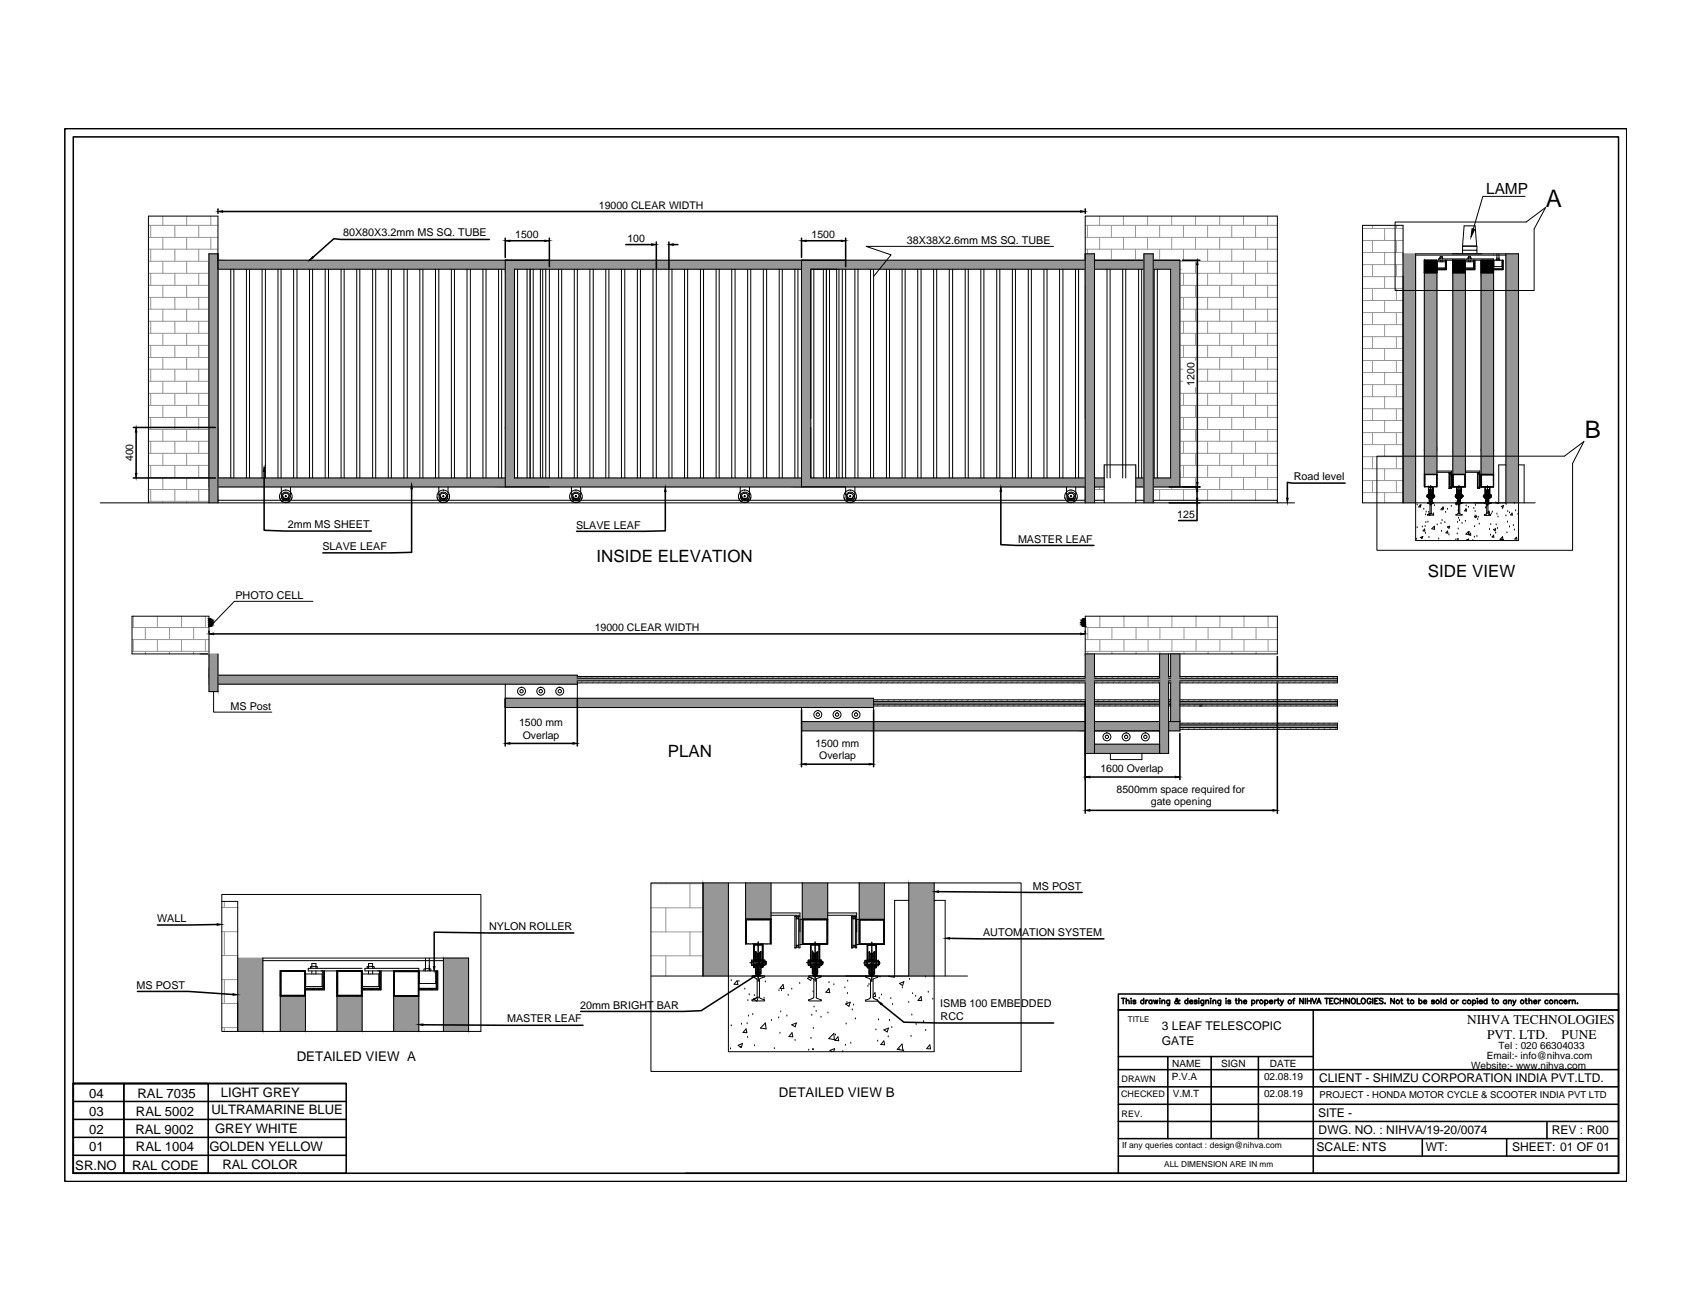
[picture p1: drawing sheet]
<svg xmlns="http://www.w3.org/2000/svg" width="279mm" height="216mm" viewBox="0 0 279 216" stroke-linecap="round" stroke-linejoin="round" font-family="sans-serif">
<defs><g id="words">
<g font-size="4">
<text x="255.1" y="34.1">A</text>
<text x="261.6" y="72.4">B</text>
</g>
<g font-size="2.8">
<text x="98.5" y="92.8">INSIDE ELEVATION</text>
<text x="235.7" y="95.2">SIDE VIEW</text>
<text x="110.2" y="124.9">PLAN</text>
</g>
<text font-size="2.5" x="245.3" y="32">LAMP</text>
<g font-size="2.2">
<text x="242.1" y="169">NIHVA TECHNOLOGIES</text>
<text x="245.4" y="171.5">PVT. LTD.</text>
<text x="257.7" y="171.5">PUNE</text>
<text x="49" y="175.1">DETAILED VIEW A</text>
<text x="14.7" y="184.1">03</text>
<text x="14.7" y="181.2">04</text>
<text x="22.4" y="184.2">RAL 5002</text>
<text x="22.7" y="181.2">RAL 7035</text>
<text x="34.9" y="183.8">ULTRAMARINE BLUE</text>
<text x="36.4" y="181.1">LIGHT GREY</text>
<text x="128.6" y="181.1">DETAILED VIEW B</text>
<text x="14.7" y="190.1">01</text>
<text x="14.7" y="187.1">02</text>
<text x="22.4" y="187.1">RAL 9002</text>
<text x="22.4" y="189.9">RAL 1004</text>
<text x="34.6" y="190.1">GOLDEN YELLOW</text>
<text x="35.5" y="187">GREY WHITE</text>
<text x="12.4" y="193.1">SR.NO</text>
<text x="21.8" y="193.1">RAL CODE</text>
<text x="36.7" y="193">RAL COLOR</text>
</g>
<g font-size="2">
<text x="191.7" y="172.5">GATE</text>
<text x="191.8" y="170.1">3 LEAF TELESCOPIC</text>
<text x="217.7" y="178.7">CLIENT - SHIMZU CORPORATION INDIA PVT.LTD.</text>
<text x="217.5" y="184.4">SITE -</text>
<text x="217.3" y="190.1">SCALE: NTS</text>
<text x="217.6" y="187.2">DWG. NO. : NIHVA/19-20/0074</text>
<text x="235.3" y="190.1">WT:</text>
<text x="249.5" y="190.1">SHEET: 01 OF 01</text>
<text x="256.1" y="187.2">REV : R00</text>
</g>
<g font-size="1.8">
<text x="56.6" y="39">80X80X3.2mm MS SQ. TUBE</text>
<text x="149.7" y="40.2">38X38X2.6mm MS SQ. TUBE</text>
<text x="213.5" y="79.3">Road level</text>
<text x="47.5" y="87.2">2mm MS SHEET</text>
<text x="95.1" y="87.2">SLAVE LEAF</text>
<text x="168" y="89.6">MASTER LEAF</text>
<text x="53.2" y="90.8">SLAVE LEAF</text>
<text x="38.8" y="98.9">PHOTO CELL</text>
<text x="38" y="117.2">MS Post</text>
<text x="170.5" y="146.8">MS POST</text>
<text x="25.9" y="152.3">WALL</text>
<text x="80.7" y="153.5">NYLON ROLLER</text>
<text x="162.2" y="154.5">AUTOMATION SYSTEM</text>
<text x="22.5" y="163.2">MS POST</text>
<text x="95.7" y="166.5">20mm BRIGHT BAR</text>
<text x="155.2" y="166.2">ISMB 100 EMBEDDED</text>
<text x="83.7" y="168.8">MASTER LEAF</text>
<text x="155.2" y="168.4">RCC</text>
</g>
<g font-size="1.7">
<text x="98.8" y="34.4">19000 CLEAR WIDTH</text>
<text x="85" y="39.3">1500</text>
<text x="103.5" y="39.9">100</text>
<text x="133.9" y="39.3">1500</text>
<text x="197.1" y="63.7" transform="rotate(-90 197.1 63.7)">1200</text>
<text x="22" y="76.1" transform="rotate(-90 22 76.1)">400</text>
<text x="194.3" y="85.5">125</text>
<text x="98.2" y="104.2">19000 CLEAR WIDTH</text>
<text x="85.7" y="119.8">1500 mm</text>
<text x="86.3" y="121.9">Overlap</text>
<text x="134.6" y="123.2">1500 mm</text>
<text x="135.2" y="125.3">Overlap</text>
<text x="181.6" y="127.5">1600 Overlap</text>
<text x="184.3" y="130.9">8500mm space required for</text>
<text x="189.9" y="133">gate opening</text>
<text x="247.3" y="173.2">Tel : 020 66304033</text>
<text x="193.4" y="178.2">P.V.A</text>
<text x="193.4" y="176.1">NAME</text>
<text x="201.5" y="176.1">SIGN</text>
<text x="208.6" y="178.3">02.08.19</text>
<text x="209.6" y="176.1">DATE</text>
<text x="242.8" y="176.4">Website:- www.nihva.com</text>
<text x="245.3" y="174.8">Email:- info@nihva.com</text>
<text x="193.5" y="181.1">V.M.T</text>
<text x="208.6" y="181.1">02.08.19</text>
</g>
<text font-size="1.6" x="217.7" y="181.2">PROJECT - HONDA MOTOR CYCLE &amp; SCOOTER INDIA PVT LTD</text>
<g font-size="1.5">
<text x="185.1" y="178.6">DRAWN</text>
<text x="185" y="181.1">CHECKED</text>
<text x="185.1" y="184.3">REV.</text>
</g>
<g font-size="1.4">
<text x="185.2" y="189.4">If any queries contact : design@nihva.com</text>
<text x="192.1" y="192.7">ALL DIMENSION ARE IN mm</text>
</g>
<text font-size="1.3" x="186.1" y="168.7">TITLE</text>
</g></defs>
<!-- layer: 0 -->
<g fill="#979797" stroke="#979797" stroke-width=".17">
<path d="M179.1 44.4v32.3z"/>
<path d="M180.6 44.4v32.3z"/>
<path d="M188.8 44.4v32.3z"/>
<path d="M190.3 44.4v32.3z"/>
<path d="M179.1 76.7v2.2z"/>
<path d="M180.6 76.7v2.2z"/>
<path d="M182.2 76.7v2.2z"/>
<path d="M187.4 76.7v2.2z"/>
<path d="M188.8 76.7v2.2z"/>
<path d="M190.3 76.7v2.2z"/>
<path d="M190.3 43v1.4h4.4zM190.3 43h4.4v1.4z"/>
<path d="M180.6 43v1.4h8.2zM180.6 43h8.2v1.4z"/>
<path d="M132.3 43v1.4h46.8zM132.3 43h46.8v1.4z"/>
<path d="M193.2 44.4v34.5h1.5zM193.2 44.4h1.5v34.5z"/>
<path d="M132.3 44.4v34.5h1.5zM132.3 44.4h1.5v34.5z"/>
<path d="M190.3 78.9v1.5h4.4zM190.3 78.9h4.4v1.5z"/>
<path d="M187.4 78.9v1.5h1.4zM187.4 78.9h1.4v1.5z"/>
<path d="M180.6 78.9v1.5h1.6zM180.6 78.9h1.6v1.5z"/>
<path d="M132.3 78.9v1.5h46.8zM132.3 78.9h46.8v1.5z"/>
<path d="M83.4 43v1.4h48.9zM83.4 43h48.9v1.4z"/>
<path d="M83.4 44.4v26.2h1.5zM83.4 44.4h1.5v26.2z"/>
<path d="M83.4 70.6v8.3h1.5zM83.4 70.6h1.5v8.3z"/>
<path d="M83.4 78.9v1.5h48.9zM83.4 78.9h48.9v1.5z"/>
<path d="M36 43v1.4h47.4zM36 43h47.4v1.4z"/>
<path d="M36 78.9v1.5h47.4zM36 78.9h47.4v1.5z"/>
<path d="M34.5 41.9v41.1h1.5zM34.5 41.9h1.5v41.1z"/>
<path d="M179.1 41.9v41.1h1.5zM179.1 41.9h1.5v41.1z"/>
<path d="M188.8 41.9v41.1h1.5zM188.8 41.9h1.5v41.1z"/>
<path d="M248.5 41.9v41.1h2.1zM248.5 41.9h2.1v41.1z"/>
<path d="M231.5 41.9v41.1h2.1zM231.5 41.9h2.1v41.1z"/>
<path d="M244.4 74.3v4h2.1zM244.4 74.3h2.1v4zM244.4 45v29.3h2.1zM244.4 45h2.1v29.3z"/>
<path d="M239.8 74.3v4h2zM239.8 74.3h2v4zM239.8 45v29.3h2zM239.8 45h2v29.3z"/>
<path d="M235.1 74.3v4h2zM235.1 74.3h2v4zM235.1 45v29.3h2zM235.1 45h2v29.3z"/>
<path d="M144.2 119.1v1.5h34.9zM144.2 119.1h34.9v1.5z"/>
<path d="M192.9 119.1v1.5h1.8zM192.9 119.1h1.8v1.5z"/>
<path d="M180.6 122.8v1.6h10.8zM180.6 122.8h10.8v1.6z"/>
<path d="M191.4 107.9v16.5h1.5zM191.4 107.9h1.5v16.5z"/>
<path d="M180.6 119.1v1.5h10.8zM180.6 119.1h10.8v1.5z"/>
<path d="M179.1 107.9v16.5h1.5zM179.1 107.9h1.5v16.5z"/>
<path d="M132.3 119.1v1.5h11.9zM132.3 119.1h11.9v1.5z"/>
<path d="M144.2 115.8v.4h34.9zM144.2 115.8h34.9v.4z"/>
<path d="M198.4 115.8v.2h22.3zM198.4 115.8h22.3v.2z"/>
<path d="M198.4 116v.2h22.3zM198.4 116h22.3v.2z"/>
<path d="M192.9 115.8v.4h5.5zM192.9 115.8h5.5v.4z"/>
<path d="M180.6 115.8v.4h10.8zM180.6 115.8h10.8v.4z"/>
<path d="M83.4 115.3v1.5h60.8zM83.4 115.3h60.8v1.5z"/>
<path d="M193.2 107.9v11.2h1.5zM193.2 107.9h1.5v11.2z"/>
<path d="M194.7 119.7v.2h26zM194.7 119.7h26v.2z"/>
<path d="M194.7 119.9v.2h26zM194.7 119.9h26v.2z"/>
<path d="M34.5 111.4v1.5h60.8zM34.5 111.4h60.8v1.5z"/>
<path d="M34.5 107.9v6.3h1.5zM34.5 107.9h1.5v6.3z"/>
<path d="M192.9 112v.4h27.8zM192.9 112h27.8v.4z"/>
<path d="M180.6 112v.4h10.8zM180.6 112h10.8v.4z"/>
<path d="M95.3 112v.4h83.8zM95.3 112h83.8v.4z"/>
<path d="M73.2 158.1v12.2h4.1zM73.2 158.1h4.1v12.2z"/>
<path d="M39.2 158.1v12.2h4.2zM39.2 158.1h4.2v12.2z"/>
<path d="M65 164.5v5.8h4.1zM65 164.5h4.1v5.8z"/>
<path d="M55.6 164.4v5.9h4.2zM55.6 164.4h4.2v5.9z"/>
<path d="M46.3 164.4v5.9h4.1zM46.3 164.4h4.1v5.9z"/>
<path d="M150 145.7v15.4h4.2zM150 145.7h4.2v15.4z"/>
<path d="M116 145.7v15.4h4.2zM116 145.7h4.2v15.4z"/>
<path d="M141.8 145.7v6.1h4.2zM141.8 145.7h4.2v6.1z"/>
<path d="M132.4 145.7v6h4.2zM132.4 145.7h4.2v6z"/>
<path d="M123 145.7v6h4.2zM123 145.7h4.2v6z"/>
</g>
<g fill="none" stroke="#000" stroke-width=".17">
<path d="M230.2 36.6h21.7l3.2-2.4-1.9 3.6v10.1h-23zM241.6 37.3h1.8l.3 3.3h-2.3zM251.7 32.4h-7l-1.6 5.4M36 43h143.1M36 44.4h47.4M36 41.9h-1.5v41.1M38.1 44.4v34.5M38.6 44.4v34.5M40.7 44.4v34.5M41.2 44.4v34.5M43.3 44.4v34.5M43.8 44.4v34.5"/>
<path d="M45.9 44.4v34.5M46.4 44.4v34.5M48.5 44.4v34.5M49 44.4v34.5M51.1 44.4v34.5M51.6 44.4v34.5M53.7 44.4v34.5M54.2 44.4v34.5M56.3 44.4v34.5M56.8 44.4v34.5M58.9 44.4v34.5M59.4 44.4v34.5"/>
<path d="M61.5 44.4v34.5M62 44.4v34.5M64.1 44.4v34.5M64.6 44.4v34.5M66.7 44.4v34.5M67.2 44.4v34.5M69.3 44.4v34.5M69.8 44.4v34.5M71.9 44.4v34.5M72.4 44.4v34.5M74.5 44.4v34.5M75 44.4v34.5"/>
<path d="M77.1 44.4v34.5M77.6 44.4v34.5M79.7 44.4v34.5M80.2 44.4v34.5M82.3 44.4v34.5M82.8 44.4v34.5M83.4 43v37.4M85.4 44.4v34.5M87 44.4v34.5M87.5 44.4v34.5M88 44.4v34.5M89.2 44.4v34.5"/>
<path d="M89.6 44.4v34.5M90.1 44.4v34.5M90.7 44.4v34.5M92.2 44.4v34.5M92.7 44.4v34.5M94.8 44.4v34.5M95.3 44.4v34.5M97.4 44.4v34.5M97.9 44.4v34.5M100 44.4v34.5M100.5 44.4v34.5M102.6 44.4v34.5"/>
<path d="M103.1 44.4v34.5M105.2 44.4v34.5M105.7 44.4v34.5M107.8 44.4v34.5M108.3 44.4v34.5M110.4 44.4v34.5M110.9 44.4v34.5M113 44.4v34.5M113.5 44.4v34.5M115.6 44.4v34.5M116.1 44.4v34.5M118.2 44.4v34.5"/>
<path d="M118.7 44.4v34.5M120.8 44.4v34.5M121.3 44.4v34.5M123.4 44.4v34.5M123.9 44.4v34.5M126 44.4v34.5M126.5 44.4v34.5M128.6 44.4v34.5M129.1 44.4v34.5M131.2 44.4v34.5M131.7 44.4v34.5M132.3 44.4h-47.4v34.5h47.4"/>
<path d="M132.3 43v37.4M134.3 44.4v34.5M135.9 44.4v34.5M136.4 44.4v34.5M136.9 44.4v34.5M138.1 44.4v34.5M138.5 44.4v34.5M139 44.4v34.5M139.6 44.4v34.5M141.1 44.4v34.5M141.6 44.4v34.5M143.7 44.4v34.5"/>
<path d="M144.2 44.4v34.5M146.3 44.4v34.5M146.8 44.4v34.5M148.9 44.4v34.5M149.4 44.4v34.5M151.5 44.4v34.5M152 44.4v34.5M154.1 44.4v34.5M154.6 44.4v34.5M156.7 44.4v34.5M157.2 44.4v34.5M159.3 44.4v34.5"/>
<path d="M159.8 44.4v34.5M161.9 44.4v34.5M162.4 44.4v34.5M164.5 44.4v34.5M165 44.4v34.5M167.1 44.4v34.5M167.6 44.4v34.5M169.7 44.4v34.5M170.2 44.4v34.5M172.3 44.4v34.5M172.8 44.4v34.5M173.8 40.7h-30.9l4.2 1.4-2.9 3.5"/>
<path d="M174.9 44.4v34.5M175.4 44.4v34.5M177.5 44.4v34.5M178 44.4v34.5M179.1 44.4h-45.3v34.5h45.3M179.1 41.9h1.5v41.1M180.6 43h8.2M180.6 44.4h8.2M182.7 44.4v34.5M183.2 44.4v34.5M185.3 44.4v34.5M185.8 44.4v34.5"/>
<path d="M187.9 44.4v34.5M188.4 44.4v34.5M190.3 43h4.4v37.4h-4.4M190.3 44.4h2.9v34.5h-2.9M190.5 44.4v34.5M191 44.4v34.5M233.6 41.9h17v47.3h-17zM233.6 42.1h14.9M235.1 43h.1M235.1 43h2M235.1 45h2M235.1 43v37.4"/>
<path d="M235.1 43h2v1.9h-2zM235.2 43h-.1M235.3 43l-.2 .1M235.4 43l-.3 .3M235.6 43l-.5 .4M235.7 43l-.6 .5M235.7 43l-.6 .6M235.8 43l-.7 .7M235.9 43l-.8 .8M236 43l-.9 .9M236.1 43l-1 1M236.2 43l-1.1 1.1"/>
<path d="M236.3 43l-1.2 1.2M236.4 43l-1.3 1.3M236.5 43l-1.4 1.4M236.6 43l-1.5 1.4M236.7 43l-1.6 1.5M236.8 43l-1.7 1.6M236.8 43l-1.7 1.7M237 43l-1.9 1.8M237.1 43l-2 1.9M237.1 43v37.4M237.1 44.9l-.1 .1M237.1 45h.1"/>
<path d="M237.1 43l-2 2M237.1 43.1l-1.9 1.9M237.1 43.2l-1.7 1.8M237.1 43.3l-1.7 1.7M237.1 43.4l-1.6 1.6M237.1 43.5l-1.5 1.5M237.1 43.6l-1.4 1.4M237.1 43.7l-1.3 1.3M237.1 43.8l-1.2 1.2M237.1 43.8l-1.1 1.2M237.1 44l-1 1M237.1 44.1l-.9 .9"/>
<path d="M237.1 44.1l-.8 .9M237.1 44.2l-.7 .8M237.1 44.3l-.6 .7M237.1 44.6l-.3 .4M237.1 44.7l-.3 .3M237.1 44.8l-.2 .2M237.2 43.2h1.3v1h-1.3zM237.2 44.4l-.7 .6M237.3 44.4l-.7 .6M237.3 44.4l-.1 .1M237.5 44.4l-.2 .1M237.6 44.4l-.2 .1"/>
<path d="M237.6 42.6v.1M237.6 44.4l-.1 .1M237.7 42.7v-.4h.3v.4M237.7 43v.2M237.7 44.4l-.1 .1M237.8 44.4l-.1 .1M237.9 44.4l-.1 .1M238 44.4l-.1 .1M238 43v.2M238.1 44.4l-.1 .1M238.1 42.6v.1M238.1 42.6h-.5"/>
<path d="M238.2 44.4l-.1 .1M238.3 44.4l-.1 .1M238.4 44.4l-.1 .1M238.5 44.4l-.1 .1M238.6 43v1.4h-1.5M238.6 43.1l.1-.1v1.5h-1.6M238.6 43h.1M238.7 44.3l-.3 .2M238.7 44.1l-.1 .1M238.7 43l-.1 .2M238.7 43.1l-.1 .2M238.7 43.3l-.1 .1"/>
<path d="M238.7 43.3l-.1 .2M238.7 43.4l-.1 .1M238.7 43.5l-.1 .1M238.7 43.6l-.1 .1M238.7 43.7l-.1 .1M238.7 43.8l-.1 .1M238.7 43.9l-.1 .1M238.7 44l-.1 .1M238.7 44.2l-.1 .1M238.7 44.4l-.2 .1M238.7 44.4v.1M239.8 43h.1"/>
<path d="M239.8 43v37.4v-.1M239.8 45h2M239.8 43h2v1.9h-2zM240 43l-.2 .1M240 45l1.8-1.8h1.4v1h-1.4l-.8 .8M240.1 43l-.3 .3M240.2 43l-.4 .4M240.3 43l-.5 .5M240.4 43l-.6 .6M240.5 43l-.7 .7M240.6 43l-.8 .8M240.7 43l-.9 .9"/>
<path d="M240.8 43l-1 1M240.9 43l-1.1 1.1M241 43l-1.2 1.2M241.1 43l-1.3 1.3M241.2 43l-1.4 1.4M241.4 40.6h2.3v.7h-2.3zM241.4 43l-1.6 1.5M241.4 41.3v.6M241.5 43l-1.7 1.6M241.5 43l-1.7 1.7M241.6 43l-1.8 1.8M241.7 43l-1.9 1.9"/>
<path d="M241.8 42.7h-4.4v.3h4.4M241.8 43v37.4h-2.2M241.8 44.6l-.4 .4M241.8 44.7l-.3 .3M241.8 44.9l-.1 .1M241.8 45h.1M241.8 43l-2 2M241.8 43.1l-1.9 1.9M241.8 43.3l-1.7 1.7M241.8 43.4l-1.6 1.6M241.8 43.5l-1.5 1.5M241.8 43.6l-1.4 1.4"/>
<path d="M241.8 43.7l-1.3 1.3M241.8 43.8l-1.2 1.2M241.8 43.8l-1.1 1.2M241.8 44l-1 1M241.8 44.1l-.9 .9M241.8 44.3l-.6 .7M241.8 44.8l-.2 .2M241.9 44.4l-.7 .6M242 44.4l-.7 .6M242 44.4l-.1 .1M242.1 44.4l-.1 .1M242.2 44.4l-.1 .1"/>
<path d="M242.3 42.6v.1M242.3 44.4l-.1 .1M242.3 42.7v-.4h.4v.4M242.3 43v.2M242.4 44.4l-.1 .1M242.5 44.4l-.1 .1M242.6 44.4l-.1 .1M242.7 44.4l-.1 .1M242.7 43v.2M242.8 42.6h-.6M242.8 44.4l-.1 .1M242.8 42.6v.1"/>
<path d="M242.9 44.4l-.1 .1M243 44.4l-.1 .1M243.1 44.4l-.2 .1M243.1 44.4l-.1 .1M243.3 43v1.4h-1.5M243.3 43.1l.1-.1v1.5h-1.6M243.4 44.3l-.3 .2M243.4 43l-.1 .2M243.4 43.1l-.1 .2M243.4 43.3l-.1 .1M243.4 43.3l-.1 .2M243.4 43.4l-.1 .1"/>
<path d="M243.4 43.5l-.1 .1M243.4 43.6l-.1 .1M243.4 43.7l-.1 .1M243.4 43.8l-.1 .1M243.4 43.9l-.1 .1M243.4 44l-.1 .1M243.4 44.1l-.1 .1M243.4 44.2l-.1 .1M243.4 44.4l-.2 .1M243.4 44.4l-.1 .1M243.7 41.3v.6M244.4 43v37.4l.1-.1"/>
<path d="M244.4 45h2.1M244.5 43h-.1M244.5 43h2v2h-2zM244.6 43l-.2 .1M244.7 43l-.3 .2M244.8 43l-.4 .3M244.9 43l-.5 .4M245 43l-.6 .5M245.1 43l-.7 .6M245.2 43l-.8 .7M245.3 43l-.9 .8M245.3 43l-.9 .9"/>
<path d="M245.4 43l-1 1M245.5 43l-1.1 1.1M245.6 43l-1.2 1.1M245.7 43l-1.3 1.3M245.8 43l-1.4 1.4M245.9 43l-1.5 1.4M246 43l-1.6 1.5M246.1 43l-1.7 1.6M246.2 43l-1.8 1.7M246.3 43l-1.9 1.8M246.4 43l-2 1.9M246.5 43l-2.1 2"/>
<path d="M246.5 43h-4.5v-.3h4.5v37.7h-2.3M246.5 44.6l-.4 .4M246.5 44.7l-.3 .3M246.5 44.8l-.3 .2M246.5 45h.1M246.5 43l-2 2M246.5 43.1l-1.9 1.9M246.5 43.2l-1.8 1.8M246.5 43.3l-1.7 1.7M246.5 43.4l-1.7 1.6M246.5 43.5l-1.5 1.5M246.5 43.6l-1.4 1.4"/>
<path d="M246.5 43.7l-1.4 1.3M246.5 43.8l-1.3 1.2M246.5 43.8l-1.2 1.2M246.5 43.9l-1.1 1.1M246.5 44.1l-1 .9M246.5 44.1l-.9 .9M246.5 44.2l-.8 .8M246.5 44.3l-.7 .7M246.5 44.9l-.1 .1M246.5 43h1.4v1h-1.4zM246.6 44.4l-.6 .6M246.7 44.4l-.1 .1"/>
<path d="M246.8 44.4l-.1 .1M246.9 44.4l-.1 .1M246.9 42.8v.2M247 44.4l-.1 .1M247 41.9v1.1M247.1 44.4l-.1 .1M247.2 44.4l-.2 .1M247.3 44.4l-.1 .1M247.4 44.4l-.1 .1M247.4 41.9v1.1M247.5 44.4l-.2 .1M247.5 42.8h-.6"/>
<path d="M247.5 42.8v.2M247.6 44.4l-.2 .1M247.6 44.4l-.1 .1M247.8 44.4l-.2 .1M247.8 44.4l-.1 .1M248.1 44.3l-.3 .2M248.1 43h-.2v1.4h-1.4l-.6 .6M248.1 43l-.2 .1M248.1 43l-.2 .2M248.1 43.1l-.2 .2M248.1 43.2l-.2 .1M248.1 43.3l-.2 .2"/>
<path d="M248.1 43.4l-.2 .1M248.1 43.5l-.2 .1M248.1 43.6l-.2 .1M248.1 43.7l-.2 .1M248.1 43.8l-.2 .1M248.1 43.9l-.2 .1M248.1 44l-.2 .1M248.1 44.1l-.2 .1M248.1 44.1l-.2 .2M248.1 44.4l-.2 .1M248.1 44.4l-.1 .1M248.1 43v1.5h-1.6"/>
<path d="M248.5 41.9v41.1M36 78.9h47.4M180.6 78.9h1.6M187.4 78.9h1.4M227.2 75.3h31l3.2-2.4-1.9 3.6v14.3h-32.3zM235.1 78.3h2v.1M235.1 78.3h.1M235.1 78.5h.1M235.1 78.6h.1M235.1 78.6v.1M235.1 78.7v.1M235.1 78.9h.1"/>
<path d="M235.1 78.9v.1M235.1 79v.1M235.1 79.1v.1M235.1 79.2v.1M235.1 79.3v.1M235.1 79.4h.1M235.1 79.5h.1M235.1 79.6v.1M235.1 79.7h.1M235.1 79.8h.1M235.1 79.9h.1M235.1 80h.1"/>
<path d="M235.2 78.3l-.1 .1M235.3 78.3h-.1M235.4 78.3h.1M235.5 78.3h-.1M235.6 78.3h-.1M235.7 78.3h-.1M235.8 78.3h-.1M235.9 78.3h-.1M236 78.3h-.1M236 78.3h.1M236.2 78.3h-.1M236.2 78.3h.1"/>
<path d="M236.3 78.3h.1M236.4 78.3h.1M236.5 78.3h.1M236.6 78.3h-.1M236.7 78.3h-.1M236.8 78.3h.1M236.9 78.3h-.1M237 78.3h-.1M237.1 78.3h-.1M237.1 77.8h2.5v.2h-2.5M237.1 78.4v.1M237.1 78.5v.1"/>
<path d="M237.1 78.6h.1M237.1 78.7h.1M237.1 78.8v.1M237.1 78.9h.1M237.1 79h.1M237.1 79.1h.1M237.1 79.1v.1M237.1 79.2v.1M237.1 79.3v.1M237.1 79.4v.1M237.1 79.5v.1M237.1 79.6v.2"/>
<path d="M237.1 79.8v.1M237.1 79.9v.1M237.1 80h.1M239.1 78h.1v2.6h-.1zM239.2 78.3h.2M239.4 78h.2v2.6h-.2zM239.6 78.3h2.2v.1M239.8 78.3h.1M239.8 78.3v.1M239.8 78.5h.1M239.8 78.6h.1M239.8 78.6v.1"/>
<path d="M239.8 78.7v.1M239.8 78.9h.1M239.8 78.9v.1M239.8 79v.1M239.8 79.1v.1M239.8 79.2v.1M239.8 79.3v.1M239.8 79.4h.1M239.8 79.5h.1M239.8 79.6v.1M239.8 79.7h.1M239.8 79.8h.1"/>
<path d="M239.8 79.9h.1M239.8 80h.1M239.8 78.3h2v2h-2zM239.9 78.3h-.1M240 78.3h-.1M240.2 78.3h-.2M240.3 78.3h-.1M240.4 78.3h-.1M240.4 78.3h.1M240.6 78.3h-.1M240.7 78.3h-.1M240.7 78.3h.1"/>
<path d="M240.8 78.3h.1M240.9 78.3h.1M241 78.3h-.1M241.1 78.3h-.1M241.2 78.3h.1M241.3 78.3h-.1M241.4 78.3h-.1M241.5 78.3h-.1M241.6 78.3h-.1M241.7 78.3h-.1M241.8 78.3h-.1M241.8 79.9v.1"/>
<path d="M241.8 80h.1M241.8 78.4v.1M241.8 78.5v.1M241.8 78.6h.1M241.8 78.7h.1M241.8 78.8v.1M241.8 78.9h.1M241.8 79h.1M241.8 79.1h.1M241.8 79.1v.1M241.8 79.2v.1M241.8 79.3v.1"/>
<path d="M241.8 79.4v.1M241.8 79.5v.1M241.8 79.6v.1M241.8 79.7v.1M241.8 79.8v.1M241.8 77.8h2.4v.2h-2.4M243.8 78h.1v2.6h-.1zM243.9 78.3h.2M244.1 78h.1v2.6h-.1zM244.2 78.3h2.3v.1M244.5 78.3h-.1M244.5 78.4l-.1 .1"/>
<path d="M244.5 78.6h-.1M244.5 78.6l-.1 .1M244.5 78.7l-.1 .1M244.5 78.8l-.1 .1M244.5 78.9l-.1 .1M244.5 79l-.1 .1M244.5 79.1h-.1M244.5 79.2l-.1 .1M244.5 79.3l-.1 .1M244.5 79.4h-.1M244.5 79.5h-.1M244.5 79.6h-.1"/>
<path d="M244.5 79.7h-.1M244.5 79.7l-.1 .1M244.5 79.9h-.1M244.5 80h-.1M244.5 78.3l-.1 .1M244.6 78.3v.1M244.7 78.3v.1M244.8 78.3v.1M244.9 78.3l-.1 .1M245 78.3v.1M245.1 78.3v.1M245.2 78.3l-.1 .1"/>
<path d="M245.3 78.3l-.1 .1M245.4 78.3l-.1 .1M245.5 78.3l-.1 .1M245.6 78.3l-.1 .1M245.6 78.3v.1M245.8 78.3l-.1 .1M245.9 78.3l-.1 .1M245.9 78.3v.1M246 78.3v.1M246.2 78.3l-.1 .1M246.2 78.3v.1M246.3 78.3l-.1 .1"/>
<path d="M246.4 78.3v.1M246.5 78.4v1.9h-2M246.5 78.4h-2v1.9M246.5 78.4v.1M246.5 78.5v.1M246.5 78.6h.1M246.5 78.7h.1M246.5 78.8h.1M246.5 78.9h.1M246.5 78.9v.1M246.5 79.1h.1M246.5 79.1v.1"/>
<path d="M246.5 79.2v.1M246.5 79.3v.1M246.5 79.4v.1M246.5 79.5v.1M246.5 79.6v.1M246.5 79.7h.1M246.5 79.8v.1M246.5 79.9v.1M246.5 80h.1M248.5 76.7h-1.2v6.4l-.4-.1M250.6 76.7h.9v6.3M16.5 83h197.1"/>
<path d="M24.5 83v-47.3h11.5v47.3M36 80.4h143.1M36 82.6h143.1M46.2 82.1a1.04 1.04 0 0 0 1 .9 1.04 1.04 0 0 0 1-.9M46.4 80.4v1.2l.6 .7h.4l.5-.7v-1.2M46.5 82.2a.73 .73 0 0 0 .7 .5 .73 .73 0 0 0 .7-.5M46.7 82.2a.53 .53 0 0 0 .5 .3 .53 .53 0 0 0 .4-.3M51.6 99.3h-12.9l-3.5 3.6M72.1 82.1a1.04 1.04 0 0 0 1.1 .9 1.04 1.04 0 0 0 1-.9M72.4 80.4v1.2l.6 .7h.4l.5-.7v-1.2M72.5 82.2a.73 .73 0 0 0 .7 .5 .73 .73 0 0 0 .7-.5M72.7 82.2a.53 .53 0 0 0 .5 .3 .53 .53 0 0 0 .4-.3"/>
<path d="M94 82.1a1.04 1.04 0 0 0 1 .9 1.04 1.04 0 0 0 1.1-.9M94.3 80.4v1.2l.6 .7h.4l.5-.7v-1.2M94.4 82.2a.71 .71 0 0 0 .7 .5 .71 .71 0 0 0 .6-.5M94.6 82.2a.53 .53 0 0 0 .4 .3 .53 .53 0 0 0 .5-.3M121.9 82.1a1.04 1.04 0 0 0 1 .9 1.04 1.04 0 0 0 1-.9M122.2 80.4v1.2l.5 .7h.5l.5-.7v-1.2M122.2 82.2a.73 .73 0 0 0 .7 .5 .73 .73 0 0 0 .7-.5M122.4 82.2a.53 .53 0 0 0 .5 .3 .53 .53 0 0 0 .5-.3M139.3 82.1a1.04 1.04 0 0 0 1 .9 1.04 1.04 0 0 0 1-.9M139.6 80.4v1.2l.5 .7h.4l.6-.7v-1.2M139.6 82.2a.73 .73 0 0 0 .7 .5 .73 .73 0 0 0 .7-.5M139.8 82.2a.53 .53 0 0 0 .5 .3 .53 .53 0 0 0 .5-.3"/>
<path d="M175.7 82.1a1.04 1.04 0 0 0 1 .9 1.04 1.04 0 0 0 1.1-.9M176 80.4v1.2l.6 .7h.4l.5-.7v-1.2M176.1 82.2a.71 .71 0 0 0 .7 .5 .71 .71 0 0 0 .6-.5M176.3 82.2a.53 .53 0 0 0 .4 .3 .53 .53 0 0 0 .5-.3M179.1 83v-47.3h31.7v47.3M180.6 80.4h1.6M180.6 82.6h1.6M182.2 83v-6.3h5.2v6.3M187.4 80.4h1.4M187.4 82.6h1.4M188.8 83v-41.1h1.5v41.1M190.3 82.6h20.5"/>
<path d="M231.5 83v-45.8h-6.6v45.8h28.5M233.8 89h.1M233.9 87.1h.1M233.9 83.3h.1M234.4 83.3v.4h-.3zM234.4 88.7l.4-.2-.1 .4zM234.5 83.4h.1M234.6 88.8h.1M234.7 87h.1M235 84.1h.1M235.1 87.3v.4l-.2-.1zM235.1 80v.1"/>
<path d="M235.1 80.1v.1M235.1 80.2v.1M235.2 86.9h.1M235.2 88h.1M235.2 80.3v.1M235.3 85h.1M235.3 86.3h.1M235.4 84.5h.1M235.4 80.3l-.1 .1M235.4 80.3v.1M235.5 80.3v.1M235.6 83h1"/>
<path d="M235.6 85h1M235.6 85h.1M235.6 80.3v.1M235.6 83l.4 .2M235.7 86.2h.1M235.7 80.3v.1M235.7 84.9l.4-.2-.1 .3zM235.8 84.6h.1M235.8 81.8v-.1v.1M235.8 82v.1v-.1M235.8 88.7h.1M235.8 81.8h.6"/>
<path d="M235.8 82l.1 .1M235.8 82h.2M235.8 80.3l-.1 .1M235.9 82h.4M235.9 81.6h.4M235.9 81.7l-.1 .1M235.9 82.2h.4M235.9 82.2l.2-.2 .2 .2M235.9 81.6v.2l.2-.2M235.9 81.6l.2 .2M235.9 82v.2M235.9 82l.2 .2"/>
<path d="M235.9 80.3l-.1 .1M235.9 83.1l.1 .1M236 84.8l-.4 .1M236 81.8h.1M236 84.7l-.1 .1M236 83.3v1.4M236 80.3v.1M236.1 80.3l-.1 .1M236.1 81.6l.2 .2v-.2M236.1 81.6v.2M236.1 82v.2M236.2 81.8h.1"/>
<path d="M236.2 84.7l.4 .2M236.2 83.3v1.4M236.2 80.3l-.1 .1M236.3 83.1l-.1 .1M236.3 80.3l-.1 .1M236.3 81.7l.1 .1M236.3 81.6l-.2 .2M236.3 82v.2M236.3 82l-.2 .2M236.4 80.3l-.1 .1M236.4 81.8v-.1l.1 .1M236.4 82v.1l.1-.1"/>
<path d="M236.4 82l-.1 .1M236.4 82h-.2M236.5 80.3l-.1 .1M236.5 80.3v.1M236.6 85h.1M236.6 84.8h.1M236.6 83l-.3 .2M236.7 80.3l-.1 .1M236.7 83.5h.1M236.7 86.9l.1 .5-.5-.1zM236.8 80.3l-.1 .1M236.8 80.3v.1"/>
<path d="M236.9 80.3v.1M237 80.3v.1M237.1 80.3v-2h-2v2.1M237.1 80.1v.1M237.1 80.3v.1M237.2 86.6h.1M237.4 89h.1M237.8 84.2h.1M237.8 86.4h.1M237.9 87.7h.1M238 85.9h.1M238 84.2h.1"/>
<path d="M238.2 83.7v.3h-.3zM238.4 86.3h.1M238.6 84.6h.1M238.9 84.1h.1M238.9 87.7l.1 .3h-.4zM238.9 87l.4-.1-.2 .3zM239.1 88.3h.1M239.2 80.4h.2M239.5 83.6h.1M239.8 80v.1M239.8 80.1v.1M239.8 80.2v.1"/>
<path d="M239.9 80.3v.1M240 80.3v.1M240.1 80.3v.1M240.2 80.3l-.1 .1M240.3 89.1h.1M240.3 83h1M240.3 85h1M240.3 85h.1M240.3 80.3l-.1 .1M240.3 83l.3 .2M240.4 83.1l-.2 .1 .2 .1 .1-.2M240.4 80.3v.1"/>
<path d="M240.4 81.8v-.1l.1 .1M240.4 82v.1l.1-.1M240.5 88.1h.1M240.5 81.8h.6M240.5 82l.1 .1M240.5 82h.2M240.5 80.3l-.1 .1M240.5 86.2h.1M240.6 89.1h.1M240.6 82h.4M240.6 81.6h.4M240.6 81.7l-.1 .1"/>
<path d="M240.6 82.2h.4M240.6 82.2l.2-.2 .2 .2M240.6 81.6v.2l.2-.2M240.6 81.6l.2 .2M240.6 82v.2M240.6 82l.2 .2M240.6 80.3l-.1 .1M240.6 83.1l.1 .1M240.6 84.8l-.3 .1M240.7 87.3h.1M240.7 84.3h.1M240.7 89.1h.1"/>
<path d="M240.7 84.7l-.1 .1M240.7 85.5h.1M240.7 81.8h.1M240.7 83.3v1.4M240.7 80.3l-.1 .1M240.8 81.6l.2 .2v-.2M240.8 81.6v.2M240.8 82v.2M240.8 80.3l-.1 .1M240.9 85.9h.1M240.9 84.7l.4 .2M240.9 80.3l-.1 .1"/>
<path d="M240.9 81.8h.1M240.9 83.3v1.4M240.9 83.1v.1M240.9 80.3v.1M241 81.6l-.2 .2M241 81.7l.1 .1M241 82v.2M241 82l-.2 .2M241.1 81.8v-.1v.1M241.1 82v.1v-.1M241.1 82l-.1 .1M241.1 82h-.2"/>
<path d="M241.1 80.3l-.1 .1M241.2 80.3l-.1 .1M241.2 80.3v.1M241.3 85h.1M241.3 86.4h.1M241.3 83l-.4 .2M241.3 80.3v.1M241.4 80.3v.1M241.5 80.3v.1M241.6 80.3l-.1 .1M241.7 80.3l-.1 .1M241.8 86h.1"/>
<path d="M241.8 80.1v.1M241.8 80.2h.1M241.8 80.3v.1M241.9 84.1h.1M241.9 88.2l.4-.5 .1 .5zM242 83.5h.1M242 84v.4l-.3-.1zM242.2 89.2l-.2-.1 .4-.1-.1 .2M242.3 83.7h.1M242.5 87.9h.1M242.7 88v.3h-.3zM243.1 89.2h.1"/>
<path d="M243.2 83.9h.1M243.3 88.7h.1M243.3 85.3l.4-.1-.1 .3zM243.4 86.9h.1M243.4 85.2h.1M243.4 84.4h.1M243.5 83.4h.1M243.7 88.5h.1M243.9 85.8h.1M243.9 80.4h.2M244 85.4h.1M244.1 86.5h.1"/>
<path d="M244.5 80l-.1 .1M244.5 80.1l-.1 .1M244.5 80.2l-.1 .1M244.6 80.3l-.1 .1M244.7 80.3l-.1 .1M244.8 80.3l-.1 .1M244.8 80.3v.1M245 83h.1M245 85v.1h1v-.1M245 83h1M245 83.1l.3 .1M245.1 80.3l-.2 .1"/>
<path d="M245.1 81.8v-.1l.1 .1M245.1 82v.1l.1-.1M245.1 80.3v.1M245.2 83.8h.1M245.2 82h.6M245.2 82v.1M245.2 81.6h.5M245.2 81.8h.5M245.2 81.6l.3 .2 .2-.2M245.2 81.7v.1M245.2 82.2h.5M245.2 81.6v.2"/>
<path d="M245.2 82.2v-.2l.3 .2M245.2 80.3v.1M245.3 83.7h.1M245.3 83.2v.1M245.3 84.9l-.3 .1M245.3 84.7v.1M245.3 80.3v.1M245.3 83.3v1.4M245.4 82h.1M245.4 81.8h-.2M245.4 80.3l-.1 .1M245.5 81.6l.2 .2"/>
<path d="M245.5 82.2l.2-.2v.2M245.5 81.6v.2M245.5 82v.2M245.5 82l.2 .2M245.5 81.6l-.3 .2M245.5 82l-.3 .2M245.5 80.3v.1M245.6 82h.1M245.6 84.7v.1M245.6 84.6l.1-.2 .1 .3h-.2M245.6 81.8h.2M245.6 83.3v1.4"/>
<path d="M245.6 80.3v.1M245.6 83.2v.1M245.6 84.9h.4M245.7 81.7l.1 .1M245.7 81.6v.2M245.7 80.3l-.1 .1M245.8 81.8v-.1v.1M245.8 82v.1v-.1M245.8 82l-.1 .1M245.8 87.4h.1M245.8 80.3l-.1 .1M245.9 80.3l-.1 .1"/>
<path d="M245.9 85h.1M245.9 83h.1M246 88.3h.1M246 80.3l-.1 .1M246 83.1l-.4 .1M246 86.6h.1M246.1 80.3l-.1 .1M246.1 84.8h.1M246.2 83.1h.1M246.2 80.3l-.1 .1M246.3 84.5h.1M246.3 80.3l-.1 .1"/>
<path d="M246.4 80.3l-.1 .1M246.5 88.3v.4l-.3-.1zM246.5 87.4l.3-.1-.1 .3zM246.5 80.1h.1M246.5 80.2h.1M246.5 80.2l-.1 .2M246.8 88h.1M246.9 83h.1M246.9 86.6h.1M247 84.9h.1M247.1 87.2h.1M247.2 85.3h.1"/>
<path d="M247.6 89l.4-.4v.5zM247.7 89.1h.1M247.8 83.6l.3-.2-.1 .4zM248 83.9h.1M248.1 89.2h.1M248.5 85.2h.1M248.6 83.3h.1M248.7 88h.1M248.8 86.2h.1M248.8 84.4h.1M249.1 87h.1M249.1 84.7h.1"/>
<path d="M249.5 84.7l.1 .3h-.3zM249.8 86.8h.1M249.9 83.1h.1M249.9 87.5h.1M250.1 84.3h.1M250.3 88.7v.3h-.3zM250.5 84.9h.1M34.5 102.1a.66 .66 0 0 1 .6 .7 .66 .66 0 0 1-.6 .6M34.5 111.4h60.8v3.9M34.5 107.9h-12.7v-6.2h12.7v12.5h1.5v-6.3M34.5 112.9h60.8M35.2 114.2v3.3h9.7"/>
<path d="M83.4 115.3h60.8v5.3M83.4 112.9v3.9h60.8M95.3 111.7h83.8M95.3 112h83.8M95.3 112.7h83.8M95.3 112.4h83.8M132.3 116.8v3.8h46.8M132.3 119.1h46.8M144.2 115.5h34.9M144.2 115.8h34.9M144.2 116.5h34.9M144.2 116.2h34.9"/>
<path d="M179.1 102.1a.66 .66 0 0 0-.7 .7 .66 .66 0 0 0 .7 .6M179.1 107.9h31.7v-6.2h-31.7v22.7h13.8v-16.5M180.6 107.9v16.5M180.6 119.1h10.8M180.6 115.5h10.8M180.6 115.8h10.8M180.6 116.5h10.8M180.6 116.2h10.8M180.6 111.7h10.8M180.6 112h10.8M180.6 112.7h10.8M180.6 112.4h10.8"/>
<path d="M191.4 107.9v16.5M192.9 119.1h1.8M192.9 115.5h.3M192.9 115.8h.3M192.9 116.5h.3M192.9 116.2h.3M192.9 111.7h.3M192.9 112h.3M192.9 112.7h.3M192.9 112.4h.3M193.2 107.9v11.2M194.7 107.9v12.7h-1.8"/>
<path d="M194.7 111.7h26v1h-26M194.7 115.5h26v1h-26M194.7 119.4h26v1h-26M194.7 119.7h26M194.7 115.8h26M194.7 116.2h26M194.7 112h26M194.7 112.4h26M180.6 120.6h10.8M180.6 122.8h10.8M183.2 124.4v1h5.3v-1M194.7 120.1h26"/>
<path d="M36.6 147.6h42.8v22.7h-42.8zM36.6 148.8h2.6v21.5M43.4 158.6h29.8M51.3 159.6v.2M51.5 159.8v-.8h.6v.8M52.3 159.6h-1.1M52.4 159.6v.2M59.8 159.8h-8.9v.5h8.9M60.6 159.6v.2M60.8 159.8v-.8h.7v.8M61.7 159.6h-1.1M61.8 159.6v.2"/>
<path d="M70.2 158.1v2.2M70.9 158.1v2.2M71.1 159.9h-1.1M73.2 158.1v12.2M107.4 145.7h61.1v31.2h-61.1zM116 145.7v15.4M120.2 145.7v27.9h34v-27.9M123 151.7h4.2M123 145.7v10.2M123.2 155.2l-.2 .1M123.2 155.7v-3.9h3.9v3.9M123.2 151.7l-.2 .1"/>
<path d="M123.2 151.9l-.2 .1M123.2 152l-.2 .2M123.2 152.3l-.2 .1M123.2 152.4l-.2 .2M123.2 152.6l-.2 .2M123.2 152.8l-.2 .1M123.2 153l-.2 .1M123.2 153.2l-.2 .1M123.2 153.4l-.2 .1M123.2 153.6l-.2 .1M123.2 153.7l-.2 .2M123.2 153.9l-.2 .1"/>
<path d="M123.2 154.1l-.2 .1M123.2 154.3l-.2 .1M123.2 154.5l-.2 .1M123.2 154.7l-.2 .1M123.2 154.9l-.2 .1M123.2 155.1l-.2 .1M123.2 155.4l-.2 .2M123.2 155.6l-.2 .1M123.3 155.7l-.2 .2M123.3 151.7l-.1 .1M123.4 155.7l-.1 .2M123.6 151.7l-.2 .1"/>
<path d="M123.6 155.7l-.1 .2M123.7 151.7l-.1 .1M123.8 155.7l-.1 .2M123.9 151.7l-.1 .1M124 155.7l-.1 .2M124.1 151.7l-.1 .1M124.2 155.7l-.1 .2M124.3 151.7l-.2 .1M124.4 155.7l-.2 .2M124.5 158.7v-.2v.2M124.5 159.2v.1v-.1M124.5 151.7l-.1 .1"/>
<path d="M124.5 159.2v.1h.2M124.5 159.2h.5M124.5 155.7l-.1 .2M124.7 151.7l-.2 .1M124.7 159.2h.9l-.5 .3zM124.7 158.4h.9M124.7 158.7h.9M124.7 158.5h-.2v.2M124.7 159.5h.9M124.7 158.4l.4 .3 .5-.3M124.7 159.5l.4-.3 .5 .3M124.7 158.4v.3"/>
<path d="M124.7 159.2v.3M124.7 155.7l-.1 .2M124.9 151.7l-.2 .1M124.9 155.7l-.1 .2M125 159.2h.1M125 158.7h-.5M125 151.7l-.1 .1M125.1 158.4l.5 .3M125.1 158.4v.3M125.1 159.2v.3M125.1 158.4l-.4 .3M125.1 155.7l-.1 .2"/>
<path d="M125.2 151.7l-.1 .1M125.3 155.7l-.1 .2M125.3 159.2h.1M125.3 158.7h.5M125.3 159.2h.5M125.4 151.7l-.1 .1M125.5 155.7l-.1 .2M125.6 158.5h.2v.2M125.6 158.4v.3M125.6 159.2v.3M125.6 151.7l-.1 .1M125.7 155.7l-.2 .2"/>
<path d="M125.8 158.7v-.2v.2M125.8 159.2v.1v-.1M125.8 159.2v.1h-.2M125.8 151.7l-.1 .1M125.8 155.7l-.1 .2M126 151.7l-.2 .1M126.1 155.7l-.2 .2M126.1 151.7l-.1 .1M126.2 155.7l-.1 .2M126.4 151.7l-.2 .1M126.4 155.7l-.1 .2M126.5 151.7l-.1 .1"/>
<path d="M126.6 155.7l-.1 .2M126.7 151.7l-.1 .1M126.8 155.7l-.2 .2M126.9 151.7l-.1 .1M127 155.7l-.1 .2M127.1 151.7l-.1 .1M127.2 154.4l-.1 .1M127.2 154.5l-.1 .2M127.2 154.8l-.1 .1M127.2 154.9l-.1 .2M127.2 155.1l-.1 .2M127.2 155.3l-.1 .1"/>
<path d="M127.2 152.1l-.1 .2M127.2 152.5l-.1 .1M127.2 153.1l-.1 .1M127.2 153.4l-.1 .2M127.2 154l-.1 .1M127.2 150.7h4.8v.4h-4.8M127.2 145.7v10.2M127.2 151.8l-.1 .1M127.2 152l-.1 .1M127.2 152.3l-.1 .1M127.2 152.7l-.1 .1M127.2 152.9l-.1 .1"/>
<path d="M127.2 153.3l-.1 .1M127.2 153.6l-.1 .1M127.2 153.8l-.1 .2M127.2 154.2l-.1 .1M127.2 155.5l-.1 .1M127.2 155.7l-.2 .2M131.2 151.2h.2v5.2h-.2zM131.4 151.7h.4M131.4 156h.4M131.8 151.2h.2v5.2h-.2zM132 155.9h.4M132 151.8h.4"/>
<path d="M132.4 145.7v10.2h4.2v-10.2M132.4 151.7h4.2M132.5 154.1l-.1 .1M132.5 154.3l-.1 .1M132.5 154.5l-.1 .1M132.5 155.1l-.1 .1M132.5 155.2l-.1 .1M132.5 155.4l-.1 .2M132.5 152.4l-.1 .2M132.5 152.6l-.1 .2M132.5 153.4l-.1 .1M132.5 153.6l-.1 .1"/>
<path d="M132.5 151.7l-.1 .1M132.5 151.9l-.1 .1M132.5 152l-.1 .2M132.5 152.3l-.1 .1M132.5 152.8l-.1 .1M132.5 153l-.1 .1M132.5 153.2l-.1 .1M132.5 153.7l-.1 .2M132.5 153.9l-.1 .1M132.5 154.7l-.1 .1M132.5 154.9l-.1 .1M132.5 155.6l-.1 .1"/>
<path d="M132.5 151.8h4v3.9h-4zM132.6 155.7l-.1 .2M132.7 151.7l-.1 .1M132.8 155.7l-.1 .2M132.9 151.7l-.1 .1M133 155.7l-.1 .2M133.1 151.7l-.1 .1M133.2 155.7l-.2 .2M133.3 151.7l-.1 .1M133.3 155.7l-.1 .2M133.5 151.7l-.2 .1M133.5 155.7l-.1 .2"/>
<path d="M133.6 151.7l-.1 .1M133.7 155.7l-.1 .2M133.8 158.7v-.2l.1 .2M133.8 159.2v.1l.1-.1M133.8 151.7l-.1 .1M133.9 159.2v.1h.2M133.9 159.2h.4M133.9 155.7l-.1 .2M134 151.7l-.1 .1M134.1 159.2h.8l-.4 .3zM134.1 158.4h.8M134.1 158.7h.8"/>
<path d="M134.1 158.4l.4 .3 .4-.3M134.1 158.5h-.2v.2M134.1 159.5h.8M134.1 159.5l.4-.3 .4 .3M134.1 158.4v.3M134.1 159.2v.3M134.1 155.7l-.1 .2M134.2 151.7l-.1 .1M134.3 155.7l-.1 .2M134.3 159.2h.1M134.3 158.7h-.4M134.4 151.7l-.1 .1"/>
<path d="M134.5 155.7l-.1 .2M134.5 158.4l.4 .3M134.5 158.4v.3M134.5 159.2v.3M134.5 158.4l-.4 .3M134.6 151.7l-.1 .1M134.6 155.7l-.1 .2M134.7 159.2h.1M134.7 158.7h.4M134.7 159.2h.4M134.8 151.7l-.2 .1M134.9 155.7l-.2 .2"/>
<path d="M134.9 151.7l-.1 .1M134.9 158.5h.2v.2M134.9 158.4v.3M134.9 159.2v.3M135 155.7l-.1 .2M135.1 158.7v-.2l.1 .2M135.1 159.2v.1l.1-.1M135.1 159.2v.1h-.2M135.2 151.7l-.2 .1M135.2 155.7l-.1 .2M135.3 151.7l-.1 .1M135.4 155.7l-.1 .2"/>
<path d="M135.5 151.7l-.1 .1M135.6 155.7l-.1 .2M135.7 151.7l-.1 .1M135.8 155.7l-.1 .2M135.9 151.7l-.1 .1M136 155.7l-.2 .2M136.1 151.7l-.1 .1M136.2 155.7l-.2 .2M136.3 151.7l-.2 .1M136.3 155.7l-.1 .2M136.5 151.7l-.2 .1M136.6 154.5l-.1 .2"/>
<path d="M136.6 154.8l-.1 .1M136.6 154.9l-.1 .2M136.6 155.1l-.1 .2M136.6 155.3l-.1 .1M136.6 151.8l-.1 .1M136.6 152l-.1 .1M136.6 152.1l-.1 .2M136.6 152.3l-.1 .1M136.6 152.7l-.1 .1M136.6 152.9l-.1 .1M136.6 153.1l-.1 .1M136.6 153.6l-.1 .1"/>
<path d="M136.6 153.8l-.1 .2M136.6 154l-.1 .1M136.6 152.5l-.1 .1M136.6 153.3l-.1 .1M136.6 153.4l-.1 .2M136.6 154.2l-.1 .1M136.6 154.4l-.1 .1M136.6 155.5l-.1 .1M136.6 155.7l-.2 .2M136.6 150.7h4.8v.4h-4.8M140.5 151.2h.2v5.2h-.2zM140.7 151.7h.5"/>
<path d="M140.7 156h.5M141.2 151.2h.2v5.2h-.2zM141.4 151.8h4.6l-.2 .1M141.8 145.7v10.2l.1-.1M141.8 151.8h.1M141.9 152l-.1 .2M141.9 152.2l-.1 .1M141.9 152.4l-.1 .2M141.9 152.6l-.1 .1M141.9 152.8l-.1 .1M141.9 153l-.1 .1M141.9 153.1l-.1 .2"/>
<path d="M141.9 153.4l-.1 .1M141.9 153.5l-.1 .2M141.9 153.7l-.1 .2M141.9 153.9l-.1 .1M141.9 154.1l-.1 .1M141.9 154.3l-.1 .1M141.9 154.5l-.1 .1M141.9 154.7l-.1 .1M141.9 154.8l-.1 .2M141.9 155l-.1 .1M141.9 155.2l-.1 .1M141.9 155.4l-.1 .1"/>
<path d="M141.9 155.6l-.1 .1M142 151.8l-.2 .2M142.1 155.8l-.1 .1M142.2 151.8l-.1 .1M142.3 155.8l-.2 .1M142.4 151.8l-.1 .1M142.5 155.8l-.1 .1M142.6 151.8l-.2 .1M142.6 155.8l-.1 .1M142.8 151.8l-.2 .1M142.8 155.8l-.1 .1M142.9 151.8l-.1 .1"/>
<path d="M143 155.8l-.1 .1M143.2 151.8l-.2 .1M143.2 158.7v-.1l.1 .1M143.2 159.2v.2l.1-.2M143.2 155.8l-.1 .1M143.3 159.2v.2h.1M143.3 159.2h.4M143.3 151.8l-.1 .1M143.4 158.6h-.1v.1M143.4 158.4h.9M143.4 158.7h.9M143.4 158.4l.5 .3 .4-.3"/>
<path d="M143.4 159.5h.9M143.4 159.2h.9l-.4 .3zM143.4 159.5l.5-.3 .4 .3M143.4 158.4v.3M143.4 159.2v.3M143.4 155.8l-.1 .1M143.5 151.8l-.1 .1M143.6 155.8l-.1 .1M143.7 159.2h.1M143.7 158.7h-.4M143.7 151.8l-.1 .1M143.8 155.8l-.1 .1"/>
<path d="M143.9 158.4l.4 .3M143.9 158.4v.3M143.9 159.2v.3M143.9 158.4l-.5 .3M143.9 151.8l-.2 .1M144 155.8l-.2 .1M144 159.2h.1M144 158.7h.5M144 159.2h.5M144.1 151.8l-.1 .1M144.1 155.8l-.1 .1M144.3 151.8l-.2 .1"/>
<path d="M144.3 158.6h.2v.1M144.3 158.4v.3M144.3 159.2v.3M144.3 155.8l-.1 .1M144.4 151.8l-.1 .1M144.5 158.7v-.1l.1 .1M144.5 159.2v.2l.1-.2M144.5 159.2v.2h-.2M144.5 155.8l-.1 .1M144.6 151.8l-.1 .1M144.7 155.8l-.1 .1M144.8 151.8l-.1 .1"/>
<path d="M144.9 155.8l-.1 .1M145 151.8l-.1 .1M145.1 155.8l-.1 .1M145.2 151.8l-.1 .1M145.3 155.8l-.2 .1M145.4 151.8l-.1 .1M145.4 155.8l-.1 .1M145.6 151.8l-.2 .1M145.7 155.8l-.2 .1M145.7 151.8l-.1 .1M145.8 151.9h-3.9v3.9M145.8 151.9v3.9h-3.9"/>
<path d="M146 145.7v10.2h-4.6M146 151.9l-.2 .1M146 152.1l-.2 .2M146 152.3l-.2 .1M146 152.5l-.2 .1M146 152.7l-.2 .1M146 152.9l-.2 .1M146 153.1l-.2 .1M146 153.2l-.2 .2M146 153.4l-.2 .1M146 153.6l-.2 .1M146 153.8l-.2 .1"/>
<path d="M146 154l-.2 .1M146 154.2l-.2 .1M146 154.4l-.2 .1M146 154.5l-.2 .2M146 154.7l-.2 .1M146 154.9l-.2 .2M146 155.1l-.2 .1M146 155.3l-.2 .1M146 155.5l-.2 .1M146 155.6l-.3 .3M146 155.9h-.1M150 145.7v15.4"/>
<path d="M150 148.6h-2.4v12.5M154.2 148.6h1.8v12.5M43.4 170.3v-12.2h33.9v12.2M46.3 164.4h4.1M46.3 160.2v.1M46.4 160.5l-.1 .1M46.4 160.7l-.1 .1M46.4 160.9l-.1 .1M46.4 161.1l-.1 .1M46.4 161.3l-.1 .1M46.4 161.4l-.1 .2M46.4 161.6l-.1 .1"/>
<path d="M46.4 161.8l-.1 .2M46.4 162l-.1 .1M46.4 162.2l-.1 .1M46.4 162.4l-.1 .1M46.4 162.5l-.1 .2M46.4 162.8l-.1 .1M46.4 162.9l-.1 .2M46.4 163.1l-.1 .2M46.4 163.3l-.1 .1M46.4 163.5l-.1 .1M46.4 163.7l-.1 .1M46.4 163.9l-.1 .1"/>
<path d="M46.4 164.1l-.1 .1M46.4 164.2l-.1 .2M46.5 160.2l-.2 .2M46.6 164.3l-.2 .1M46.6 160.2l-.1 .1M46.7 164.3l-.1 .1M46.8 160.2l-.1 .1M46.9 164.3l-.1 .1M47 160.2l-.1 .1M47.1 164.3l-.1 .1M47.2 160.2l-.1 .1M47.3 164.3l-.2 .1"/>
<path d="M47.4 160.2l-.1 .1M47.5 164.3l-.1 .1M47.6 160.2l-.1 .1M47.7 164.3l-.2 .1M47.8 160.2l-.1 .1M47.9 164.3l-.2 .1M47.9 160.2l-.1 .1M48 164.3l-.1 .1M48.2 160.2l-.2 .1M48.2 164.3l-.1 .1M48.3 160.2l-.1 .1M48.4 164.3l-.1 .1"/>
<path d="M48.5 160.2l-.1 .1M48.6 164.3l-.1 .1M48.7 160.2l-.1 .1M48.8 164.3l-.1 .1M48.9 160.2l-.1 .1M49 164.3l-.2 .1M49.1 160.2l-.1 .1M49.2 164.3l-.1 .1M49.3 160.2l-.2 .1M49.3 164.3l-.1 .1M49.5 160.2l-.2 .1M49.5 164.3l-.1 .1"/>
<path d="M49.6 160.2l-.1 .1M49.7 164.3l-.1 .1M49.8 160.2l-.1 .1M49.9 164.3l-.1 .1M50 160.2l-.1 .1M50.1 164.3l-.1 .1M50.2 160.2l-.1 .1M50.3 160.3h-3.9v4h3.9M50.3 164.3l-.1 .1M50.3 160.3v4M50.4 160.2h-4.1v10.1M50.4 160.2v10.1"/>
<path d="M50.4 163.6l-.1 .1M50.4 163.8l-.1 .1M50.4 163.9l-.1 .2M50.4 160.2l-.1 .1M50.4 160.4l-.1 .1M50.4 160.6l-.1 .1M50.4 160.8l-.1 .1M50.4 161l-.1 .1M50.4 161.1l-.1 .2M50.4 161.3l-.1 .1M50.4 161.5l-.1 .2M50.4 161.7l-.1 .1"/>
<path d="M50.4 161.9l-.1 .1M50.4 162.1l-.1 .1M50.4 162.2l-.1 .2M50.4 162.5l-.1 .1M50.4 162.6l-.1 .2M50.4 162.8l-.1 .2M50.4 163l-.1 .1M50.4 164.2h-.1M50.4 164.3v.1M50.4 160.8h2.8v2h-2.8zM50.4 163.1l-.1 .2M50.7 163.1l-.4 .4"/>
<path d="M50.8 163.1l-.2 .3M51 163.1l-.2 .3M51.2 163.1l-.2 .3M51.4 163.1l-.2 .3M51.5 160.3v.5M51.6 163.1l-.3 .3M51.8 163.1l-.3 .3M52 163.1l-.3 .3M52.1 163.1l-.2 .3M52.1 160.3v.5M52.4 163.1l-.3 .3M52.5 163.1l-.2 .3"/>
<path d="M52.7 163.1l-.2 .3M52.9 163.1l-.3 .3M53.1 163.1l-.3 .3M53.3 160.5l.2-.2v3.1h-3.1M53.3 160.3v2.8h-2.9M53.3 160.3h.1M53.5 162.9l-.5 .5M53.5 162.3l-.2 .3M53.5 162.5l-.2 .3M53.5 163.1l-.3 .3M53.5 163.3l-.1 .1M53.5 160.5l-.2 .2"/>
<path d="M53.5 160.6l-.2 .3M53.5 160.8l-.2 .3M53.5 161l-.2 .3M53.5 161.2l-.2 .2M53.5 161.4l-.2 .3M53.5 161.6l-.2 .2M53.5 161.7l-.2 .3M53.5 162l-.2 .2M53.5 162.1l-.2 .3M53.5 162.7l-.2 .2M55.6 164.4h4.2M55.7 160.2l-.1 .1"/>
<path d="M55.7 160.5l-.1 .1M55.7 160.7l-.1 .1M55.7 160.9l-.1 .1M55.7 161.1l-.1 .1M55.7 161.3l-.1 .1M55.7 161.4l-.1 .2M55.7 161.6l-.1 .1M55.7 161.8l-.1 .2M55.7 162l-.1 .1M55.7 162.2l-.1 .1M55.7 162.4l-.1 .1M55.7 162.5l-.1 .2"/>
<path d="M55.7 162.8l-.1 .1M55.7 162.9l-.1 .2M55.7 163.1l-.1 .2M55.7 163.3l-.1 .1M55.7 163.5l-.1 .1M55.7 163.7l-.1 .1M55.7 163.9l-.1 .1M55.7 164.1l-.1 .1M55.7 164.2l-.1 .2M55.8 160.2l-.2 .2M55.9 164.3l-.1 .1M56 160.2l-.1 .1"/>
<path d="M56.1 164.3l-.1 .1M56.2 160.2l-.1 .1M56.3 164.3l-.1 .1M56.4 160.2l-.2 .1M56.5 164.3l-.2 .1M56.6 160.2l-.1 .1M56.7 164.3l-.2 .1M56.8 160.2l-.2 .1M56.8 164.3l-.1 .1M57 160.2l-.2 .1M57 164.3l-.1 .1M57.1 160.2l-.1 .1"/>
<path d="M57.2 164.3l-.1 .1M57.3 160.2l-.1 .1M57.4 164.3l-.1 .1M57.5 160.2l-.1 .1M57.6 164.3l-.1 .1M57.7 160.2l-.1 .1M57.8 164.3l-.2 .1M57.9 160.2l-.1 .1M57.9 164.3v.1M58.1 160.2l-.2 .1M58.2 164.3l-.2 .1M58.3 160.2l-.1 .1"/>
<path d="M58.3 164.3l-.1 .1M58.4 160.2l-.1 .1M58.5 164.3l-.1 .1M58.6 160.2l-.1 .1M58.7 164.3l-.1 .1M58.8 160.2l-.1 .1M58.9 164.3l-.1 .1M59 160.2l-.1 .1M59.1 164.3l-.1 .1M59.2 160.2l-.1 .1M59.3 164.3l-.2 .1M59.4 160.2l-.1 .1"/>
<path d="M59.5 164.3l-.2 .1M59.5 160.2v.1M59.6 164.3l-.1 .1M59.6 160.3h-3.9v4h3.9M59.6 160.3v4M59.8 160.2h-4.2v10.1M59.8 160.2v10.1M59.8 163.8l-.2 .1M59.8 163.9l-.2 .2M59.8 160.2l-.2 .1M59.8 160.4l-.2 .1M59.8 160.6l-.2 .1"/>
<path d="M59.8 160.8l-.2 .1M59.8 161l-.2 .1M59.8 161.1l-.2 .2M59.8 161.3l-.2 .1M59.8 161.5l-.2 .2M59.8 161.7l-.2 .1M59.8 161.9l-.2 .1M59.8 162.1l-.2 .1M59.8 162.2l-.2 .2M59.8 162.5l-.2 .1M59.8 162.6l-.2 .2M59.8 162.8l-.2 .2"/>
<path d="M59.8 163l-.2 .1M59.8 163.6l-.2 .1M59.8 164.2h-.2M59.8 164.3l-.1 .1M59.8 160.8h2.7v2h-2.7zM59.8 163.1l-.2 .2M60 163.1l-.4 .4M60.2 163.1l-.2 .3M60.4 163.1l-.3 .3M60.6 163.1l-.3 .3M60.8 163.1l-.3 .3M60.8 160.3v.5"/>
<path d="M60.9 163.1l-.2 .3M61.2 163.1l-.3 .3M61.3 163.1l-.2 .3M61.5 160.3v.5M61.5 163.1l-.3 .3M61.7 163.1l-.2 .3M61.9 163.1l-.3 .3M62.1 163.1l-.3 .3M62.3 163.1l-.3 .3M62.4 163.1l-.2 .3M62.6 160.5l.3-.2v3.1h-3.1M62.6 160.3v2.8h-2.8"/>
<path d="M62.7 160.3h-.1M62.9 162.9l-.5 .5M62.9 160.5l-.3 .2M62.9 160.6l-.3 .3M62.9 160.8l-.3 .3M62.9 161l-.3 .3M62.9 161.2l-.3 .2M62.9 161.4l-.3 .3M62.9 161.6l-.3 .2M62.9 161.7l-.3 .3M62.9 162l-.3 .2M62.9 162.1l-.3 .3"/>
<path d="M62.9 162.3l-.3 .3M62.9 162.5l-.3 .3M62.9 162.7l-.3 .2M62.9 163.1l-.3 .3M62.9 163.3l-.1 .1M65 160.2v10.1M65 164.5h4.1M65.1 160.9l-.1 .1M65.1 161.1l-.1 .1M65.1 160.5l-.1 .1M65.1 160.7l-.1 .1M65.1 161.2l-.1 .2"/>
<path d="M65.1 161.4l-.1 .1M65.1 161.6l-.1 .1M65.1 161.8l-.1 .1M65.1 162l-.1 .1M65.1 162.2l-.1 .1M65.1 162.4l-.1 .1M65.1 162.5l-.1 .2M65.1 162.7l-.1 .1M65.1 162.9l-.1 .2M65.1 163.1l-.1 .1M65.1 163.3l-.1 .1M65.1 163.5l-.1 .1"/>
<path d="M65.1 163.6l-.1 .2M65.1 163.9l-.1 .1M65.1 164l-.1 .2M65.1 164.2l-.1 .2M65.1 160.4h3.9v3.9h-3.9zM65.1 160.3l-.1 .1M65.2 164.3l-.1 .2M65.3 160.3l-.1 .1M65.4 164.3l-.1 .2M65.5 160.3l-.1 .1M65.6 164.3l-.2 .2M65.7 160.3l-.1 .1"/>
<path d="M65.8 164.3l-.2 .2M65.9 160.3l-.1 .1M65.9 164.3l-.1 .2M66.1 160.3l-.2 .1M66.2 164.3l-.2 .2M66.2 160.3l-.1 .1M66.3 164.3l-.1 .2M66.4 160.3l-.1 .1M66.5 164.3l-.1 .2M66.6 160.3l-.1 .1M66.7 164.3l-.1 .2M66.8 160.3l-.1 .1"/>
<path d="M66.9 164.3l-.2 .2M67 160.3l-.1 .1M67.1 164.3l-.1 .2M67.2 160.3l-.2 .1M67.3 164.3l-.2 .2M67.4 160.3l-.1 .1M67.5 164.3l-.2 .2M67.5 160.3l-.1 .1M67.6 164.3l-.1 .2M67.8 160.3l-.2 .1M67.8 164.3l-.1 .2M67.9 160.3l-.1 .1"/>
<path d="M68 164.3l-.1 .2M68.1 160.3l-.1 .1M68.2 164.3l-.1 .2M68.3 160.3l-.1 .1M68.4 164.3l-.1 .2M68.5 160.3l-.1 .1M68.6 164.3l-.2 .2M68.7 160.3l-.1 .1M68.7 164.3v.2M68.9 160.3l-.2 .1M68.9 164.3l-.1 .2M69.1 160.3l-.2 .1"/>
<path d="M69.1 160.3h-8.9v-.5h8.9v10.5M69.1 163.1h2.9M69.1 160.4l-.1 .1M69.1 160.6l-.1 .1M69.1 160.8l-.1 .1M69.1 160.9l-.1 .2M69.1 161.1l-.1 .1M69.1 161.3l-.1 .1M69.1 161.5l-.1 .1M69.1 161.7l-.1 .1M69.1 161.9l-.1 .1M69.1 162.1l-.1 .1"/>
<path d="M69.1 162.2l-.1 .2M69.1 162.4l-.1 .1M69.1 162.6l-.1 .2M69.1 162.8l-.1 .1M69.1 163l-.1 .1M69.1 163.6l-.1 .1M69.1 163.7l-.1 .2M69.1 163.9l-.1 .2M69.1 164.1l-.1 .1M69.1 164.3l-.1 .2M69.2 163.1l-.2 .2M69.2 160.3h2.7v2h-2.7z"/>
<path d="M69.4 163.1l-.4 .4M69.5 163.1l-.2 .3M69.8 163.1l-.3 .3M69.9 163.1l-.2 .3M70 160v.3M70.1 163.1l-.2 .3M70.3 163.1l-.3 .3M70.5 163.1l-.3 .3M70.7 163.1l-.3 .3M70.9 163.1l-.3 .3M71 163.1l-.2 .3M71.1 160v.3"/>
<path d="M71.2 163.1l-.2 .3M71.4 163.1l-.3 .3M71.6 163.1l-.2 .3M71.8 163.1l-.3 .3M72 163.1l-.3 .3M72 160.3h.1M72.2 160.3h-.2v2.8M72.2 160.3l-.2 .2M72.2 160.4l-.2 .3M72.2 160.6l-.2 .3M72.2 160.8l-.2 .3M72.2 161l-.2 .2"/>
<path d="M72.2 161.2l-.2 .2M72.2 161.4l-.2 .2M72.2 161.6l-.2 .2M72.2 161.7l-.2 .3M72.2 161.9l-.2 .3M72.2 162.1l-.2 .3M72.2 162.3l-.2 .2M72.2 162.5l-.2 .3M72.2 162.7l-.2 .2M72.2 162.8l-.2 .3M72.2 163.1l-.3 .3M72.2 163.2l-.1 .2"/>
<path d="M72.2 160.3v3.1h-3.1M107.4 161.1h52.3M120.6 173.1h.1M120.7 169.3h.1M120.7 161.9h.1M121.7 161.9l.1 .6h-.7zM121.8 172.5l.7-.3-.2 .7zM121.9 162h.1M122.2 172.9h.1M122.4 169.1h.1M122.9 163.3h.1M123.1 169.8l.2 .7-.7-.1z"/>
<path d="M123.3 169h.1M123.4 171.2h.1M123.4 165.2h.1M123.5 167.7h.1M123.6 164.2h.1M124.1 161.2h.1M124.1 161.2v-.1h2.1v.1M124.1 161.3l.7 .2 .1 .2M124.1 165v.2h2.1v-.1M124.2 167.5h.1M124.4 164.9l.7-.3-.2 .7zM124.5 164.3h.1"/>
<path d="M124.5 172.6h.1M124.9 164.6l-.1 .2-.7 .2M125 161.7v2.9M125.3 164.6l.2 .2M125.5 161.5l-.2 .2v2.9M125.5 164.8l.6 .2M126.1 165v.1M126.1 164.8h.1M126.1 161.2h.1M126.1 161.3l-.6 .2M126.3 162.1h.1M126.3 168.9l.1 .9-.9-.1z"/>
<path d="M127.3 168.4h.1M127.8 173.1h.1M128.5 168h.1M128.6 163.5h.1M128.7 170.5h.1M128.8 167h.1M129 163.5h.1M129.2 162.5l.2 .7-.7-.1zM129.9 167.7h.1M130.1 164.3h.1M130.7 163.3h.1M130.7 169.1l.7-.2-.2 .6z"/>
<path d="M130.7 170.5l.1 .6h-.6zM131.2 171.7h.1M132 162.3h.1M133.5 173.3h.1M133.5 161.2h.1M133.5 161.2v-.1h2v.1M133.5 161.3l.6 .2 .2 .2M133.5 165v.2h2v-.1M133.6 161.3l-.3 .2 .5 .3 .1-.4M133.8 171.4h.1M134 167.6h.1M134.1 173.3h.1"/>
<path d="M134.2 163.7h.1M134.2 169.7h.1M134.3 173.3h.1M134.3 164.6l-.2 .2-.6 .2M134.3 161.7v2.9M134.4 166.2h.1M134.7 166.9h.1M134.7 164.6l.1 .2M134.7 161.7v2.9M134.8 161.5l-.1 .2M134.9 164.8l.6 .2M135.5 165v.1"/>
<path d="M135.5 167.9h.1M135.5 161.2h.1M135.5 161.3l-.6 .2M136.6 167.2h.1M136.8 163.4h.1M136.8 171.4l.8-.8 .1 1zM136.8 162.2h.1M136.8 163.2l.1 .7-.6-.1zM137.3 173.6l-.3-.2 .7-.3-.1 .5M137.6 162.5h.1M137.9 170.8h.1M138.4 171.8l-.6-.1 .5-.6 .1 .7"/>
<path d="M139.1 173.6h.1M139.4 163.1h.1M139.5 172.5h.1M139.6 165.7l.7-.3-.2 .7zM139.6 169h.1M139.8 165.5h.1M139.9 164h.1M139.9 162h.1M140.4 172.2h.1M140.7 166.7h.1M140.9 165.9h.1M141.2 168.2h.1"/>
<path d="M142.8 161.2l.1 .1M142.8 161.2v-.1h2.1v.1M142.9 165l-.1 .3h2.1v-.2M142.9 161.3l.6 .2M143.2 162.8h.1M143.4 162.5h.1M143.5 161.5l.1 .2M143.5 164.8l-.6 .3M143.6 164.6l-.1 .2M143.7 161.7v3M144.4 163.9l.1 .6h-.4M144.4 163.9l-.3 .3"/>
<path d="M144.6 170h.1M144.8 165l.1 .1M144.9 171.9h.1M144.9 161.3l-.7 .2-.1 .2v2.9l.1 .2 .7 .3M144.9 161.2l-.1 .1M145 168.3h.1M145.1 164.8h.1M145.2 161.3h.1M145.5 164.2h.1M145.9 171.8l.1 .7-.6-.1zM145.9 170l.7-.3-.2 .6zM146.6 171.1h.1"/>
<path d="M146.7 161.1l.9 .2v-.2M146.8 168.4h.1M147 164.8h.1M147.2 169.6h.1M147.3 165.8h.1M148.4 173.3h.1M148.4 162.3l.8-.3-.2 .7zM148.9 172.3l.1 1-.9-.1zM148.9 163.1h.1M149.1 173.5h.1M150 165.5h.1M150.1 161.7h.1"/>
<path d="M150.4 171.1h.1M150.5 167.5h.1M150.6 164h.1M151.1 164.5h.1M151.2 169.1h.1M152.1 165.2l-.1-.7-.5 .6 .6 .1M152.4 168.6h.1M152.7 161.3h.1M152.8 170.1h.1M153.2 163.8h.1M153.4 172.5l.2 .6h-.7zM154 164.9h.1"/>
<circle cx="239.3" cy="78.1" r=".06"/>
<circle cx="244" cy="78.1" r=".06"/>
<circle cx="47.2" cy="81.9" r="1.04"/>
<circle cx="47.2" cy="81.9" r=".53"/>
<circle cx="47.2" cy="81.9" r=".11"/>
<circle cx="47.2" cy="81.9" r=".72"/>
<circle cx="73.2" cy="81.9" r="1.04"/>
<circle cx="73.2" cy="81.9" r=".53"/>
<circle cx="73.2" cy="81.9" r=".11"/>
<circle cx="73.2" cy="81.9" r=".74"/>
<circle cx="95" cy="81.9" r="1.04"/>
<circle cx="95" cy="81.9" r=".11"/>
<circle cx="95" cy="81.9" r=".53"/>
<circle cx="95.1" cy="81.9" r=".72"/>
<circle cx="122.9" cy="81.9" r="1.04"/>
<circle cx="122.9" cy="81.9" r=".11"/>
<circle cx="122.9" cy="81.9" r=".53"/>
<circle cx="122.9" cy="81.9" r=".74"/>
<circle cx="140.3" cy="81.9" r="1.04"/>
<circle cx="140.3" cy="81.9" r=".11"/>
<circle cx="140.3" cy="81.9" r=".53"/>
<circle cx="140.3" cy="81.9" r=".72"/>
<circle cx="176.7" cy="81.9" r="1.04"/>
<circle cx="176.7" cy="81.9" r=".11"/>
<circle cx="176.7" cy="81.9" r=".53"/>
<circle cx="176.8" cy="81.9" r=".72"/>
<circle cx="239.3" cy="80.5" r=".06"/>
<circle cx="244" cy="80.5" r=".06"/>
<circle cx="86.1" cy="114.1" r=".66"/>
<circle cx="86.1" cy="114.1" r=".28"/>
<circle cx="89.2" cy="114.1" r=".66"/>
<circle cx="89.2" cy="114.1" r=".28"/>
<circle cx="92.4" cy="114.1" r=".66"/>
<circle cx="92.4" cy="114.1" r=".28"/>
<circle cx="135" cy="117.9" r=".66"/>
<circle cx="135" cy="117.9" r=".28"/>
<circle cx="138.1" cy="117.9" r=".66"/>
<circle cx="138.1" cy="117.9" r=".28"/>
<circle cx="141.3" cy="117.9" r=".66"/>
<circle cx="141.3" cy="117.9" r=".28"/>
<circle cx="182.7" cy="121.6" r=".66"/>
<circle cx="182.7" cy="121.6" r=".28"/>
<circle cx="185.9" cy="121.6" r=".66"/>
<circle cx="185.9" cy="121.6" r=".28"/>
<circle cx="189" cy="121.6" r=".66"/>
<circle cx="189" cy="121.6" r=".28"/>
<circle cx="131.6" cy="151.4" r=".15"/>
<circle cx="131.6" cy="156.2" r=".15"/>
<circle cx="140.9" cy="151.4" r=".15"/>
<circle cx="140.9" cy="156.2" r=".15"/>
</g>
<g fill="none" stroke="#979797" stroke-width=".17">
<path d="M24.5 37.2h11.5M24.5 39.2h11.5M24.9 37.2v2M26.9 35.7v1.5M26.9 39.2v1.9M28.9 37.2v2M30.8 35.7v1.5M30.8 39.2v1.9M32.8 37.2v2M34.8 35.7v1.5M34.8 39.2v1.9M179.1 37.2h31.7"/>
<path d="M179.1 39.2h31.7M179.5 37.2v2M181.5 35.7v1.5M181.5 39.2v1.9M183.4 37.2v2M185.4 35.7v1.5M185.4 39.2v1.9M187.4 37.2v2M189.4 35.7v1.5M189.4 39.2v1.9M191.4 37.2v2M193.4 35.7v1.5"/>
<path d="M193.4 39.2v1.9M195.3 37.2v2M197.3 35.7v1.5M197.3 39.2v1.9M199.3 37.2v2M201.3 35.7v1.5M201.3 39.2v1.9M203.3 37.2v2M205.2 35.7v1.5M205.2 39.2v1.9M207.2 37.2v2M209.2 35.7v1.5"/>
<path d="M209.2 39.2v1.9M224.9 37.7h6.6M224.9 39.7h6.6M226.5 37.2v.5M226.5 39.7v2M228.5 37.7v2M230.4 37.2v.5M230.4 39.7v2M24.5 41.1h11.5M24.5 43.1h10M24.5 45.1h10M24.5 47.1h10"/>
<path d="M24.5 49.1h10M24.5 51h10M24.5 53h10M24.5 55h10M24.5 57h10M24.5 59h10M24.9 41.1v2M24.9 45.1v2M24.9 49.1v1.9M24.9 53v2M24.9 57v2M26.9 43.1v2"/>
<path d="M26.9 47.1v2M26.9 51v2M26.9 55v2M26.9 59v1.9M28.9 41.1v2M28.9 45.1v2M28.9 49.1v1.9M28.9 53v2M28.9 57v2M30.8 43.1v2M30.8 47.1v2M30.8 51v2"/>
<path d="M30.8 55v2M30.8 59v1.9M32.8 41.1v2M32.8 45.1v2M32.8 49.1v1.9M32.8 53v2M32.8 57v2M179.1 41.1h31.7M179.5 41.1v.8M183.4 41.1v1.9M187.4 41.1v1.9M191.4 41.1v1.9"/>
<path d="M194.7 43.1h16.1M194.7 45.1h16.1M194.7 47.1h16.1M194.7 49.1h16.1M194.7 51h16.1M194.7 53h16.1M194.7 55h16.1M194.7 57h16.1M194.7 59h16.1M195.3 41.1v2M195.3 45.1v2M195.3 49.1v1.9"/>
<path d="M195.3 53v2M195.3 57v2M197.3 43.1v2M197.3 47.1v2M197.3 51v2M197.3 55v2M197.3 59v.5M199.3 41.1v2M199.3 45.1v2M199.3 49.1v1.9M199.3 53v2M199.3 57v2"/>
<path d="M201.3 43.1v2M201.3 47.1v2M201.3 51v2M201.3 55v2M201.3 59v1.9M203.3 41.1v2M203.3 45.1v2M203.3 49.1v1.9M203.3 53v2M203.3 57v2M205.2 43.1v2M205.2 47.1v2"/>
<path d="M205.2 51v2M205.2 55v2M205.2 59v1.9M207.2 41.1v2M207.2 45.1v2M207.2 49.1v1.9M207.2 53v2M207.2 57v2M209.2 43.1v2M209.2 47.1v2M209.2 51v2M209.2 55v2"/>
<path d="M209.2 59v1.9M224.9 41.7h6.6M224.9 43.7h6.6M224.9 45.7h6.6M224.9 47.6h6.6M224.9 49.6h6.6M224.9 51.6h6.6M224.9 53.6h6.6M224.9 55.6h6.6M224.9 57.5h6.6M224.9 59.5h6.6M226.5 43.7v2"/>
<path d="M226.5 47.6v2M226.5 51.6v2M226.5 55.6v1.9M226.5 59.5v2M228.5 41.7v2M228.5 45.7v1.9M228.5 49.6v2M228.5 53.6v2M228.5 57.5v2M230.4 43.7v2M230.4 47.6v2M230.4 51.6v2"/>
<path d="M230.4 55.6v1.9M230.4 59.5v2M24.5 60.9h10M24.5 62.9h10M24.5 64.9h10M24.5 66.9h10M24.5 68.9h10M24.5 70.9h10M24.5 72.8h10M24.5 74.8h10M24.5 76.8h10M24.5 78.8h10"/>
<path d="M24.9 60.9v2M24.9 64.9v2M24.9 68.9v2M24.9 72.8v2M24.9 76.8v2M26.9 62.9v2M26.9 66.9v2M26.9 70.9v1.9M26.9 74.8v2M26.9 78.8v2M28.9 60.9v2M28.9 64.9v2"/>
<path d="M28.9 68.9v2M28.9 72.8v2M28.9 76.8v2M30.8 62.9v2M30.8 66.9v2M30.8 70.9v1.9M30.8 74.8v2M30.8 78.8v2M32.8 60.9v2M32.8 64.9v2M32.8 68.9v2M32.8 72.8v2"/>
<path d="M32.8 76.8v2M194.7 60.9h.5M194.7 62.9h.5M194.7 64.9h16.1M194.7 66.9h16.1M194.7 68.9h16.1M194.7 70.9h16.1M194.7 72.8h16.1M194.7 74.8h16.1M194.7 76.8h16.1M194.7 78.8h16.1M195.3 64.9v2"/>
<path d="M195.3 68.9v2M195.3 72.8v2M195.3 76.8v2M197.3 64v.9M197.3 66.9v2M197.3 70.9v1.9M197.3 74.8v2M197.3 78.8v2M197.8 60.9h13M197.8 62.9h13M199.3 60.9v2M199.3 64.9v2"/>
<path d="M199.3 68.9v2M199.3 72.8v2M199.3 76.8v2M201.3 62.9v2M201.3 66.9v2M201.3 70.9v1.9M201.3 74.8v2M201.3 78.8v2M203.3 60.9v2M203.3 64.9v2M203.3 68.9v2M203.3 72.8v2"/>
<path d="M203.3 76.8v2M205.2 62.9v2M205.2 66.9v2M205.2 70.9v1.9M205.2 74.8v2M205.2 78.8v2M207.2 60.9v2M207.2 64.9v2M207.2 68.9v2M207.2 72.8v2M207.2 76.8v2M209.2 62.9v2"/>
<path d="M209.2 66.9v2M209.2 70.9v1.9M209.2 74.8v2M209.2 78.8v2M224.9 61.5h6.6M224.9 63.5h6.6M224.9 65.5h6.6M224.9 67.5h6.6M224.9 69.4h6.6M224.9 71.4h6.6M224.9 73.4h6.6M224.9 75.4h6.6"/>
<path d="M224.9 77.4h6.6M224.9 79.3h6.6M226.5 63.5v2M226.5 67.5v1.9M226.5 71.4v2M226.5 75.4v2M226.5 79.3v2M228.5 61.5v2M228.5 65.5v2M228.5 69.4v2M228.5 73.4v2M228.5 77.4v1.9"/>
<path d="M230.4 63.5v2M230.4 67.5v1.9M230.4 71.4v2M230.4 75.4v2M230.4 79.3v2M24.5 80.8h10M24.5 82.7h10M24.9 80.8v1.9M26.9 82.7v.3M28.9 80.8v1.9M30.8 82.7v.3M32.8 80.8v1.9"/>
<path d="M180.6 80.8h1.6M181.5 80.4v.4M190.3 80.8h20.5M191.4 80.8v1.8M193.4 80.4v.4M195.3 80.8v1.8M199.3 80.8v1.8M203.3 80.8v1.8M207.2 80.8v1.8M224.9 81.3h6.6M228.5 81.3v1.7M21.8 103.6h12.7"/>
<path d="M21.8 105.6h12.7M21.8 107.5h12.7M22 101.7v1.9M22 105.6v1.9M24 103.6v2M24 107.5v.4M26 101.7v1.9M26 105.6v1.9M28 103.6v2M28 107.5v.4M30 101.7v1.9M30 105.6v1.9"/>
<path d="M31.9 103.6v2M31.9 107.5v.4M33.9 101.7v1.9M33.9 105.6v1.9M96 111.7l-.3 .3M96.2 112.4l-.4 .3M96.9 111.7l-.3 .3M97.1 112.4l-.3 .3M97.8 111.7l-.3 .3M98 112.4l-.3 .3M98.7 111.7l-.2 .3M99 112.4l-.3 .3"/>
<path d="M99.7 111.7l-.3 .3M99.9 112.4l-.3 .3M100.6 111.7l-.3 .3M100.8 112.4l-.3 .3M101.5 111.7l-.3 .3M101.8 112.4l-.3 .3M102.5 111.7l-.3 .3M102.7 112.4l-.3 .3M103.4 111.7l-.3 .3M103.6 112.4l-.3 .3M104.4 111.7l-.4 .3M104.5 112.4l-.2 .3"/>
<path d="M105.3 111.7l-.3 .3M105.5 112.4l-.3 .3M106.2 111.7l-.3 .3M106.5 112.4l-.4 .3M107.2 111.7l-.4 .3M107.4 112.4l-.4 .3M108.1 111.7l-.3 .3M108.3 112.4l-.3 .3M109 111.7l-.3 .3M109.2 112.4l-.3 .3M110 111.7l-.3 .3M110.2 112.4l-.4 .3"/>
<path d="M110.9 111.7l-.3 .3M111.1 112.4l-.3 .3M111.8 111.7l-.3 .3M112 112.4l-.3 .3M112.8 111.7l-.3 .3M113 112.4l-.3 .3M113.7 111.7l-.3 .3M113.9 112.4l-.3 .3M114.6 111.7l-.3 .3M114.8 112.4l-.3 .3M115.6 111.7l-.3 .3M115.8 112.4l-.3 .3"/>
<path d="M116.5 111.7l-.3 .3M116.7 112.4l-.3 .3M117.4 111.7l-.3 .3M117.6 112.4l-.3 .3M118.4 111.7l-.3 .3M118.6 112.4l-.3 .3M119.3 111.7l-.3 .3M119.5 112.4l-.3 .3M120.3 111.7l-.4 .3M120.5 112.4l-.4 .3M121.2 111.7l-.4 .3M121.4 112.4l-.3 .3"/>
<path d="M122.1 111.7l-.3 .3M122.3 112.4l-.3 .3M123 111.7l-.2 .3M123.3 112.4l-.4 .3M124 111.7l-.3 .3M124.2 112.4l-.3 .3M124.9 111.7l-.3 .3M125.1 112.4l-.3 .3M125.8 111.7l-.3 .3M126.1 112.4l-.3 .3M126.8 111.7l-.3 .3M127 112.4l-.3 .3"/>
<path d="M127.7 111.7l-.3 .3M127.9 112.4l-.3 .3M128.6 111.7l-.3 .3M128.8 112.4l-.2 .3M129.6 111.7l-.3 .3M129.8 112.4l-.3 .3M130.5 111.7l-.3 .3M130.7 112.4l-.3 .3M131.5 111.7l-.4 .3M131.6 112.4l-.3 .3M132.4 111.7l-.3 .3M132.6 112.4l-.3 .3"/>
<path d="M133.3 111.7l-.3 .3M133.5 112.4l-.3 .3M134.3 111.7l-.4 .3M134.5 112.4l-.4 .3M135.2 111.7l-.3 .3M135.4 112.4l-.3 .3M136.1 111.7l-.3 .3M136.3 112.4l-.3 .3M137.1 111.7l-.3 .3M137.3 112.4l-.4 .3M138 111.7l-.3 .3M138.2 112.4l-.3 .3"/>
<path d="M138.9 111.7l-.3 .3M139.1 112.4l-.3 .3M139.9 111.7l-.3 .3M140.1 112.4l-.3 .3M140.8 111.7l-.3 .3M141 112.4l-.3 .3M141.7 111.7l-.3 .3M141.9 112.4l-.3 .3M142.6 111.7l-.2 .3M142.9 112.4l-.3 .3M143.6 111.7l-.3 .3M143.8 112.4l-.3 .3"/>
<path d="M144.6 111.7l-.4 .3M144.7 112.4l-.3 .3M144.9 115.5l-.3 .3M145.1 116.2l-.4 .3M145.5 111.7l-.4 .3M145.7 112.4l-.3 .3M145.8 115.5l-.3 .3M146 116.2l-.3 .3M146.4 111.7l-.3 .3M146.6 112.4l-.3 .3M146.7 115.5l-.3 .3M146.9 116.2l-.3 .3"/>
<path d="M147.3 111.7l-.3 .3M147.6 112.4l-.4 .3M147.6 115.5l-.3 .3M147.9 116.2l-.3 .3M148.3 111.7l-.4 .3M148.5 112.4l-.3 .3M148.6 115.5l-.3 .3M148.8 116.2l-.3 .3M149.2 111.7l-.3 .3M149.4 112.4l-.3 .3M149.5 115.5l-.3 .3M149.7 116.2l-.3 .3"/>
<path d="M150.1 111.7l-.3 .3M150.4 112.4l-.4 .3M150.4 115.5l-.3 .3M150.7 116.2l-.3 .3M151.1 111.7l-.3 .3M151.3 112.4l-.3 .3M151.4 115.5l-.3 .3M151.6 116.2l-.3 .3M152 111.7l-.3 .3M152.2 112.4l-.3 .3M152.3 115.5l-.3 .3M152.5 116.2l-.3 .3"/>
<path d="M152.9 111.7l-.3 .3M153.1 112.4l-.2 .3M153.3 115.5l-.4 .3M153.4 116.2l-.3 .3M153.9 111.7l-.3 .3M154.1 112.4l-.3 .3M154.2 115.5l-.3 .3M154.4 116.2l-.3 .3M154.8 111.7l-.3 .3M155 112.4l-.3 .3M155.1 115.5l-.3 .3M155.3 116.2l-.3 .3"/>
<path d="M155.7 111.7l-.3 .3M155.9 112.4l-.3 .3M156.1 115.5l-.4 .3M156.3 116.2l-.4 .3M156.7 111.7l-.3 .3M156.9 112.4l-.3 .3M157 115.5l-.3 .3M157.2 116.2l-.3 .3M157.6 111.7l-.3 .3M157.8 112.4l-.3 .3M157.9 115.5l-.3 .3M158.1 116.2l-.3 .3"/>
<path d="M158.6 111.7l-.4 .3M158.7 112.4l-.3 .3M158.9 115.5l-.3 .3M159.1 116.2l-.3 .3M159.5 111.7l-.3 .3M159.7 112.4l-.3 .3M159.8 115.5l-.3 .3M160 116.2l-.3 .3M160.4 111.7l-.3 .3M160.6 112.4l-.3 .3M160.7 115.5l-.3 .3M160.9 116.2l-.3 .3"/>
<path d="M161.4 111.7l-.4 .3M161.6 112.4l-.4 .3M161.7 115.5l-.3 .3M161.9 116.2l-.3 .3M162.3 111.7l-.3 .3M162.5 112.4l-.3 .3M162.6 115.5l-.3 .3M162.8 116.2l-.3 .3M163.2 111.7l-.3 .3M163.4 112.4l-.3 .3M163.5 115.5l-.3 .3M163.7 116.2l-.3 .3"/>
<path d="M164.2 111.7l-.3 .3M164.4 112.4l-.4 .3M164.5 115.5l-.3 .3M164.7 116.2l-.3 .3M165.1 111.7l-.3 .3M165.3 112.4l-.3 .3M165.4 115.5l-.3 .3M165.6 116.2l-.3 .3M166 111.7l-.3 .3M166.2 112.4l-.3 .3M166.4 115.5l-.4 .3M166.5 116.2l-.3 .3"/>
<path d="M166.9 111.7l-.2 .3M167.2 112.4l-.3 .3M167.3 115.5l-.4 .3M167.5 116.2l-.3 .3M167.9 111.7l-.3 .3M168.1 112.4l-.3 .3M168.2 115.5l-.3 .3M168.4 116.2l-.3 .3M168.8 111.7l-.3 .3M169 112.4l-.3 .3M169.1 115.5l-.3 .3M169.4 116.2l-.4 .3"/>
<path d="M169.7 111.7l-.3 .3M170 112.4l-.3 .3M170.1 115.5l-.4 .3M170.3 116.2l-.3 .3M170.7 111.7l-.3 .3M170.9 112.4l-.3 .3M171 115.5l-.3 .3M171.2 116.2l-.3 .3M171.6 111.7l-.3 .3M171.8 112.4l-.3 .3M171.9 115.5l-.3 .3M172.2 116.2l-.4 .3"/>
<path d="M172.6 111.7l-.4 .3M172.7 112.4l-.2 .3M172.9 115.5l-.3 .3M173.1 116.2l-.3 .3M173.5 111.7l-.3 .3M173.7 112.4l-.3 .3M173.8 115.5l-.3 .3M174 116.2l-.3 .3M174.4 111.7l-.3 .3M174.7 112.4l-.4 .3M174.7 115.5l-.3 .3M174.9 116.2l-.2 .3"/>
<path d="M175.4 111.7l-.4 .3M175.6 112.4l-.4 .3M175.7 115.5l-.3 .3M175.9 116.2l-.3 .3M176.3 111.7l-.3 .3M176.5 112.4l-.3 .3M176.6 115.5l-.3 .3M176.8 116.2l-.3 .3M177.2 111.7l-.3 .3M177.4 112.4l-.3 .3M177.5 115.5l-.3 .3M177.7 116.2l-.3 .3"/>
<path d="M178.2 111.7l-.3 .3M178.4 112.4l-.3 .3M178.5 115.5l-.3 .3M178.7 116.2l-.3 .3M179.1 103.6h31.7M179.1 105.6h31.7M179.1 107.5h31.7M179.1 111.7l-.3 .3M179.3 112.4l-.3 .3M179.5 103.6v2M179.5 107.5v.4M180 111.7l-.3 .3"/>
<path d="M180.2 112.4l-.3 .3M181 111.7l-.3 .3M181.2 112.4l-.3 .3M181.3 115.5l-.3 .3M181.5 101.7v1.9M181.5 105.6v1.9M181.5 116.2l-.3 .3M181.9 111.7l-.3 .3M182.1 112.4l-.3 .3M182.2 115.5l-.3 .3M182.4 116.2l-.3 .3M182.8 111.7l-.3 .3"/>
<path d="M183 112.4l-.3 .3M183.2 115.5l-.4 .3M183.4 116.2l-.4 .3M183.5 103.6v2M183.5 107.5v.4M183.8 111.7l-.3 .3M184 112.4l-.3 .3M184.1 115.5l-.3 .3M184.3 116.2l-.3 .3M184.7 111.7l-.3 .3M184.9 112.4l-.3 .3M185 115.5l-.3 .3"/>
<path d="M185.2 116.2l-.3 .3M185.5 101.7v1.9M185.5 105.6v1.9M185.7 111.7l-.4 .3M185.8 112.4l-.3 .3M186 115.5l-.3 .3M186.2 116.2l-.3 .3M186.6 111.7l-.3 .3M186.8 112.4l-.3 .3M186.9 115.5l-.3 .3M187.1 116.2l-.3 .3M187.5 103.6v2"/>
<path d="M187.5 107.5v.4M187.5 111.7l-.3 .3M187.7 112.4l-.3 .3M187.8 115.5l-.3 .3M188 116.2l-.3 .3M188.5 111.7l-.4 .3M188.7 112.4l-.4 .3M188.8 115.5l-.3 .3M189 116.2l-.3 .3M189.4 111.7l-.3 .3M189.5 101.7v1.9M189.5 105.6v1.9"/>
<path d="M189.6 112.4l-.3 .3M189.7 115.5l-.3 .3M189.9 116.2l-.3 .3M190.3 111.7l-.3 .3M190.5 112.4l-.3 .3M190.6 115.5l-.3 .3M190.8 116.2l-.3 .3M191.2 111.7l-.2 .3M191.4 115.7l-.2 .1M191.4 103.6v2M191.4 107.5v.4M191.5 112.4l-.3 .3"/>
<path d="M192.4 112.4l-.3 .3M193.1 111.7l-.2 .2M193.3 112.4l-.3 .3M193.4 101.7v1.9M193.4 105.6v1.9M193.4 115.5l-.3 .3M193.6 116.2l-.3 .3M194 111.7l-.3 .3M194.3 112.4l-.3 .3M194.4 115.5l-.4 .3M194.6 116.2l-.3 .3M195 111.7l-.3 .3"/>
<path d="M195.2 119.4l-.3 .3M195.2 112.4l-.3 .3M195.3 115.5l-.3 .3M195.4 103.6v2M195.4 107.5v.4M195.5 116.2l-.3 .3M195.9 111.7l-.3 .3M196.1 119.4l-.3 .3M196.1 112.4l-.3 .3M196.2 115.5l-.3 .3M196.5 116.2l-.4 .3M196.8 111.7l-.3 .3"/>
<path d="M197 119.4l-.2 .3M197 112.4l-.2 .3M197.2 115.5l-.3 .3M197.4 101.7v1.9M197.4 105.6v1.9M197.4 116.2l-.4 .3M197.8 111.7l-.3 .3M198 119.4l-.3 .3M198 112.4l-.3 .3M198.1 115.5l-.3 .3M198.3 116.2l-.3 .3M198.7 111.7l-.3 .3"/>
<path d="M198.9 119.4l-.3 .3M198.9 112.4l-.3 .3M199 115.5l-.3 .3M199.2 116.2l-.2 .3M199.4 103.6v2M199.4 107.5v.4M199.7 111.7l-.4 .3M199.8 119.4l-.3 .3M199.9 112.4l-.4 .3M200 115.5l-.3 .3M200.2 116.2l-.3 .3M200.6 111.7l-.3 .3"/>
<path d="M200.8 119.4l-.3 .3M200.8 112.4l-.3 .3M200.9 115.5l-.3 .3M201.1 116.2l-.3 .3M201.3 101.7v1.9M201.3 105.6v1.9M201.5 111.7l-.3 .3M201.7 119.4l-.3 .3M201.7 112.4l-.3 .3M201.8 115.5l-.3 .3M202 116.2l-.3 .3M202.5 111.7l-.4 .3"/>
<path d="M202.7 119.4l-.4 .3M202.7 112.4l-.4 .3M202.8 115.5l-.3 .3M203 116.2l-.3 .3M203.3 103.6v2M203.3 107.5v.4M203.4 111.7l-.3 .3M203.6 119.4l-.3 .3M203.6 112.4l-.3 .3M203.7 115.5l-.3 .3M203.9 116.2l-.3 .3M204.3 111.7l-.3 .3"/>
<path d="M204.5 119.4l-.3 .3M204.5 112.4l-.3 .3M204.6 115.5l-.3 .3M204.8 116.2l-.3 .3M205.3 111.7l-.3 .3M205.3 101.7v1.9M205.3 105.6v1.9M205.5 119.4l-.4 .3M205.5 112.4l-.3 .3M205.6 115.5l-.3 .3M205.8 116.2l-.3 .3M206.2 111.7l-.3 .3"/>
<path d="M206.4 119.4l-.3 .3M206.4 112.4l-.3 .3M206.5 115.5l-.3 .3M206.7 116.2l-.3 .3M207.1 111.7l-.3 .3M207.3 103.6v2M207.3 107.5v.4M207.3 119.4l-.3 .3M207.3 112.4l-.3 .3M207.5 115.5l-.4 .3M207.7 116.2l-.4 .3M208.1 111.7l-.3 .3"/>
<path d="M208.3 119.4l-.3 .3M208.3 112.4l-.3 .3M208.4 115.5l-.3 .3M208.6 116.2l-.3 .3M209 111.7l-.3 .3M209.2 119.4l-.3 .3M209.2 112.4l-.3 .3M209.3 101.7v1.9M209.3 105.6v1.9M209.3 115.5l-.3 .3M209.5 116.2l-.3 .3M209.9 111.7l-.3 .3"/>
<path d="M210.1 119.4l-.3 .3M210.1 112.4l-.3 .3M210.3 115.5l-.4 .3M210.5 116.2l-.4 .3M210.8 111.7l-.2 .3M211.1 119.4l-.3 .3M211.1 112.4l-.3 .3M211.2 115.5l-.3 .3M211.4 116.2l-.3 .3M211.8 111.7l-.3 .3M212 119.4l-.3 .3M212 112.4l-.3 .3"/>
<path d="M212.1 115.5l-.3 .3M212.3 116.2l-.3 .3M212.8 111.7l-.4 .3M212.9 119.4l-.3 .3M213 112.4l-.4 .3M213 115.5l-.2 .3M213.3 116.2l-.3 .3M213.7 111.7l-.4 .3M213.9 119.4l-.3 .3M213.9 112.4l-.3 .3M214 115.5l-.3 .3M214.2 116.2l-.3 .3"/>
<path d="M214.6 111.7l-.3 .3M214.8 119.4l-.3 .3M214.8 112.4l-.3 .3M214.9 115.5l-.3 .3M215.1 116.2l-.3 .3M215.5 111.7l-.3 .3M215.8 119.4l-.4 .3M215.8 112.4l-.4 .3M215.8 115.5l-.3 .3M216.1 116.2l-.3 .3M216.5 111.7l-.3 .3M216.7 119.4l-.3 .3"/>
<path d="M216.7 112.4l-.3 .3M216.8 115.5l-.3 .3M217 116.2l-.3 .3M217.4 111.7l-.3 .3M217.6 119.4l-.3 .3M217.6 112.4l-.3 .3M217.7 115.5l-.3 .3M217.9 116.2l-.3 .3M218.3 111.7l-.3 .3M218.6 119.4l-.4 .3M218.6 112.4l-.3 .3M218.6 115.5l-.3 .3"/>
<path d="M218.8 116.2l-.2 .3M219.3 111.7l-.3 .3M219.5 119.4l-.3 .3M219.5 112.4l-.3 .3M219.6 115.5l-.3 .3M219.8 116.2l-.3 .3M220.2 111.7l-.3 .3M220.4 119.4l-.3 .3M220.4 112.4l-.3 .3M220.5 115.5l-.3 .3M220.7 116.2l-.3 .3M195.4 120.1l-.3 .3"/>
<path d="M196.3 120.1l-.3 .3M197.3 120.1l-.3 .3M198.2 120.1l-.3 .3M199.1 120.1l-.3 .3M200.1 120.1l-.3 .3M201 120.1l-.3 .3M201.9 120.1l-.3 .3M202.9 120.1l-.3 .3M203.8 120.1l-.3 .3M204.8 120.1l-.4 .3M205.7 120.1l-.4 .3M206.6 120.1l-.3 .3"/>
<path d="M207.5 120.1l-.3 .3M208.5 120.1l-.3 .3M209.4 120.1l-.3 .3M210.3 120.1l-.3 .3M211.3 120.1l-.3 .3M212.2 120.1l-.3 .3M213.1 120.1l-.3 .3M214.1 120.1l-.3 .3M215 120.1l-.3 .3M216 120.1l-.4 .3M216.9 120.1l-.3 .3M217.8 120.1l-.3 .3"/>
<path d="M218.8 120.1l-.4 .3M219.7 120.1l-.3 .3M220.6 120.1l-.3 .3M36.6 149.8h2.6M36.6 153.8h2.6M36.6 157.7h2.6M37 148.8v1M37 153.8v3.9M107.4 145.9h8.6M107.4 149.8h8.6M107.4 153.8h8.6M107.4 157.8h8.6"/>
<path d="M109.9 145.7v.2M109.9 149.8v4M109.9 157.8v3.3M113.9 145.9v3.9M113.9 153.8v4M36.6 161.7h2.6M36.6 165.6h2.6M36.6 169.6h2.6M37 161.7v3.9M37 169.6v.7"/>
</g>
<g fill="none" stroke="#000" stroke-width=".25">
<path d="M10.7 21.2h257.8v173.8h-257.8zM12.1 22.6h255v171.1h-255zM36 34.5v.7M36.7 34.9h141.6M80.8 39.5h-24.6l-1.1-.1-3.4 3M83.4 39.3v3.2M84.1 39.7h5.8M90.7 39.3v4.7M108.3 39.9v4.4M110.4 39.9v4.4M132.3 39.3v3.2M133 39.7h5.8"/>
<path d="M139.6 39.3v4.7M179.1 34.5v.7M103.3 40.4h4.3M111.1 40.4h.8M195.1 43h2.9M197.6 43.7v35.9M22 70.6h13.5M22 78.9h13.5M22.5 71.3v6.8M43.6 77.8v9.7l3.5 .2h14.2M222 79.7h-8.8l-.7-.1v2.6M67.9 80.7v10.5l-14.6 .1"/>
<path d="M109.8 81.1v6.5l-14.6 .1M165.2 81.1v8.8l2.5 .1h12.8M192.9 80.4h5.1M192.9 83h5.1M197.6 83v2.9h-3.1M197.6 81.1v1.1M34.5 104.2v.2M35.2 104.6h143.1M83.4 115.4v7.7M95.3 115.4v7.7M132.3 117.2v9.4M144.2 117.2v9.4"/>
<path d="M179.1 104.2v.2M179.1 115.9v18.3M210.8 108.4v25.8M84.1 122.7h10.5M133 126.1h10.5M179.9 128.3h14.1M179.9 133.8h30.2M194.7 121.1v7.6M35.8 152.6l-9.8 .1M94.7 154l-23-.1v5.6M154.9 147.2l23.7 .1M156.7 154.9l25.5 .1"/>
<path d="M12.1 178.8h45v14.9h-45zM12.1 178.8h8.3v14.9h-8.3zM12.1 178.8h45M20.4 178.8h14v14.9h-14zM22.7 163.6h8.4l7.4 .6M69.8 169.1l26.4 .1M124.5 161.1l-8.8 5.7-2.9 .1h-17M145.5 165.8l3.7 2.9 5.7 .2h19M184.6 179.4h82.5M184.6 176.6h82.5M184.6 174.4h32.1M185.1 164.8h.6"/>
<path d="M185.4 164.8v.9M185.9 165.3l.2-.2h.2v.6M185.9 164.8v.9M186.7 164.8v.1zM186.7 165.1v.6M187.4 165.2l-.1-.1-.3 .1 .4 .2v.2l-.3 .1-.1-.1M188.8 165.2a.28 .28 0 0 0-.5 0 .28 .28 0 0 0 0 .4 .28 .28 0 0 0 .5 0M188.8 164.8v.9M189.1 165.1v.6M189.4 165.1h-.2l-.1 .2M190.1 165.2a.28 .28 0 0 0-.4 0 .28 .28 0 0 0 0 .4 .28 .28 0 0 0 .4 0M190.1 165.1v.6"/>
<path d="M190.4 165.1l.2 .6 .1-.6 .2 .6 .2-.6M191.4 164.8h.1zM191.4 165.1v.6M191.8 165.3l.2-.2h.2v.6M191.8 165.1v.6M192.7 174.4v13.5M193 165.1v.8h-.4M193 165.2a.28 .28 0 0 0-.4 0 .28 .28 0 0 0 0 .4 .28 .28 0 0 0 .4 0M194.7 165.2l-.1-.1a.53 .53 0 0 1-.7 .5v-.3l.4-.3-.1-.2-.1 .1v.2l.4 .5h.2M196 165.2a.28 .28 0 0 0-.4 0 .28 .28 0 0 0 0 .4 .28 .28 0 0 0 .4 0M196 164.8v.9M196.3 165.3h.5a.28 .28 0 0 0-.3-.2 .28 .28 0 0 0-.2 .3 .28 .28 0 0 0 .2 .3l.3-.1"/>
<path d="M197.6 165.2l-.2-.1-.3 .1 .4 .2v.2l-.2 .1-.2-.1M197.9 164.8v.1zM197.9 165.1v.6M198.7 165.1l-.1 .8h-.3M198.7 165.2a.28 .28 0 0 0-.5 0 .28 .28 0 0 0 0 .4 .28 .28 0 0 0 .5 0M199 165.3l.2-.2h.2l.1 .6M199 165.1v.6M199.8 164.8h.1zM199.8 165.1v.6M199.9 174.4v13.5M200.2 165.3l.2-.2h.2v.6M200.2 165.1v.6"/>
<path d="M201.5 165.1l-.1 .8h-.3M201.5 165.2a.28 .28 0 0 0-.5 0 .28 .28 0 0 0 0 .4 .28 .28 0 0 0 .5 0M202.3 164.8v.1zM202.3 165.1v.6M203.1 165.2l-.2-.1-.3 .1 .5 .2v.2l-.3 .1-.2-.1M203.9 165.1h.3M204 164.8v.7l.2 .2M204.5 165.3l.2-.2h.2v.6M204.5 164.8v.9M205.2 165.3h.5a.28 .28 0 0 0-.3-.2 .28 .28 0 0 0-.2 .3 .28 .28 0 0 0 .2 .3l.3-.1M206.6 165.2a.28 .28 0 0 1 .4 0 .28 .28 0 0 1 0 .4 .28 .28 0 0 1-.4 0M206.6 165.1v.9"/>
<path d="M207.4 165.1v.6M207.7 174.4v13.5M207.7 165.1h-.2l-.1 .2M208.7 165.2a.28 .28 0 0 1 .4 0 .28 .28 0 0 1 0 .4 .28 .28 0 0 1-.4 0M208.7 165.1v.9M209.5 165.3h.5a.28 .28 0 0 0-.3-.2 .28 .28 0 0 0-.3 .3 .28 .28 0 0 0 .3 .3l.3-.1M210.3 165.1v.6M210.7 165.1h-.2l-.2 .2M210.8 165.1h.3M210.9 164.8v.7l.2 .2M211.3 165.1l.3 .6 .2-.6M211.6 165.7l-.3 .3"/>
<path d="M213.3 165.1h.3M213.7 164.8l-.2 .2v.7M215.1 164.8v.9l-.6-.9v.9M215.4 164.8v.9M215.8 164.8v.9M215.8 165.2h.6M216.4 164.8v.9M216.6 164.8l.3 .9 .3-.9M216.7 166.7v27M217.3 165.7l.4-.9 .3 .9M217.5 165.4h.4M218.6 164.8h.6"/>
<path d="M218.9 164.8v.9M219.4 165.2h.4M220 164.8h-.6v.9h.6M220.9 165a.38 .38 0 0 0-.5-.2 .38 .38 0 0 0-.2 .5 .35 .35 0 0 0 .3 .4 .35 .35 0 0 0 .4-.2M221.2 165.2h.6M221.2 164.8v.9M221.8 164.8v.9M222.7 164.8v.9l-.6-.9v.9M223.1 164.9l.1-.1a.42 .42 0 0 1 .5 .4 .42 .42 0 0 1-.5 .4l-.2-.3zM224 164.8v.9h.5M224.7 164.9l.1-.1a.42 .42 0 0 1 .5 .4 .42 .42 0 0 1-.5 .4l-.2-.3zM226.3 165a.33 .33 0 0 0-.4-.2 .33 .33 0 0 0-.3 .3v.2a.32 .32 0 0 0 .3 .4 .32 .32 0 0 0 .4-.4h-.3"/>
<path d="M226.6 164.8v.9M226.9 165.2h.3M227.4 164.8h-.5v.9h.5M228.2 164.9l-.2-.1-.3 .1v.2l.5 .3-.2 .3-.3-.1M228.5 165.6h.1zM230.1 164.8v.9l-.6-.9v.9M231.2 165.1h.3M231.3 164.8v.7l.2 .2M232.2 165.1h.3M232.4 164.8v.7l.2 .2M234.2 165.2a.28 .28 0 0 1 .4 0 .28 .28 0 0 1 0 .4 .28 .28 0 0 1-.4 0M234.2 164.8v.9"/>
<path d="M234.9 165.3h.5a.28 .28 0 0 0-.3-.2 .28 .28 0 0 0-.2 .3 .28 .28 0 0 0 .2 .3l.3-.1M236.7 165.2l-.2-.1-.3 .1 .5 .2v.2l-.3 .1-.2-.1M237.8 164.8v.9M238.7 165.2a.28 .28 0 0 0-.5 0 .28 .28 0 0 0 0 .4 .28 .28 0 0 0 .5 0M238.7 164.8v.9M240.4 165.1v.6M240.7 165.1h-.2l-.1 .2M241.9 165.2a.3 .3 0 0 0-.4 0 .3 .3 0 0 0 0 .4 .3 .3 0 0 0 .4 0M243 165.2a.28 .28 0 0 1 .4 0 .28 .28 0 0 1 0 .4 .28 .28 0 0 1-.4 0M243 165.1v.9M243.8 164.8v.1zM243.8 165.1v.6"/>
<path d="M244.1 165.3h.5a.28 .28 0 0 0-.3-.2 .28 .28 0 0 0-.2 .3 .28 .28 0 0 0 .2 .3l.3-.1M245.4 165.2a.28 .28 0 0 0-.4 0 .28 .28 0 0 0 0 .4 .28 .28 0 0 0 .4 0M245.4 164.8v.9M246.2 165.1h.3M246.3 164.8v.7l.2 .2M248.6 165.2a.28 .28 0 0 0-.4 0 .28 .28 0 0 0 0 .4 .28 .28 0 0 0 .4 0M248.6 165.1v.6M248.9 165.3l.3-.2h.2v.6M248.9 165.1v.6M249.7 165.1l.2 .6 .3-.6M249.9 165.7l-.3 .3M251.7 165.1h.3"/>
<path d="M251.8 164.8v.7l.2 .2M252.3 165.3l.2-.2h.3v.6M252.3 164.8v.9M253.1 165.3h.5a.28 .28 0 0 0-.3-.2 .28 .28 0 0 0-.3 .3 .28 .28 0 0 0 .3 .3l.3-.1M253.9 165.1v.6M254.2 165.1h-.2l-.1 .2M255.5 165.2a.28 .28 0 0 0-.5 0 .28 .28 0 0 0 0 .4 .28 .28 0 0 0 .5 0M256.6 165.3l.2-.2h.2v.6M256.6 165.1v.6M257.8 165.2a.28 .28 0 0 0-.4 0 .28 .28 0 0 0 0 .4 .28 .28 0 0 0 .4 0M258.1 165.3h.5a.28 .28 0 0 0-.3-.2 .28 .28 0 0 0-.3 .3 .28 .28 0 0 0 .3 .3l.3-.1M258.9 165.1v.6"/>
<path d="M259.3 165.1h-.2l-.2 .2M259.5 165.3l.2-.2h.2l.1 .6M259.5 165.1v.6M260.3 165.6h.1zM12.1 190.7h45M12.1 187.7h45M12.1 184.8h45M12.1 181.8h45M113.2 193.7h153.9M184.6 193.7v-27h82.5h-82.5v-2.6h82.5v29.6M184.6 185.1h82.5M184.6 182.3h82.5"/>
<path d="M184.6 187.9h82.5M184.6 190.8h82.5M234.7 187.9v2.9M248.7 187.9v2.9M255.3 185.1v2.8"/>
<circle cx="208.2" cy="165.4" r=".29"/>
<circle cx="212.9" cy="165.4" r=".29"/>
<circle cx="230.7" cy="165.4" r=".29"/>
<circle cx="233.1" cy="165.4" r=".29"/>
<circle cx="237.2" cy="165.4" r=".29"/>
<circle cx="239.8" cy="165.4" r=".31"/>
<circle cx="242.5" cy="165.4" r=".29"/>
<circle cx="247" cy="165.4" r=".29"/>
<circle cx="251.2" cy="165.4" r=".29"/>
<circle cx="256" cy="165.4" r=".29"/>
</g>
<g fill="#000" stroke="#000" stroke-width=".17">
<path d="M36 34.9l.7-.1v.2zM83.4 39.7h.7v.2zM89.9 39.7h.8l-.8 .2zM132.3 39.7h.7v.2zM138.8 39.7h.8l-.8 .2zM178.3 34.8l.8 .1-.8 .1zM242.9 37.7l.5 .2-.6 1.2zM51.6 42.4l.2 .1-.7 .5zM107.6 40.2l.7 .2-.7 .1zM110.4 40.4l.7-.2v.3zM197.6 43l.1 .7h-.2zM22.5 70.6l.1 .7h-.3z"/>
<path d="M22.3 78.1h.3l-.1 .8zM43.6 77.1l.1 .7h-.2zM197.5 79.6h.2l-.1 .8zM67.9 80l.2 .7h-.3zM109.8 80.4l.1 .7h-.2zM165.2 80.4l.1 .7h-.3zM197.6 80.4l.1 .7h-.2zM197.5 82.2h.2l-.1 .8zM212.3 82.2h.3l-.1 .8zM34.5 102.1l.3 .1zM34.5 103.1h.6l-.3 .3zM34.5 104.6l.7-.1v.3z"/>
<path d="M178.3 104.5l.8 .1-.8 .2zM178.5 103.1h.6v.3zM178.8 102.2l.3-.1zM83.4 122.7l.7-.1v.2zM94.6 122.6l.7 .1-.7 .1zM132.3 126.1l.7-.1v.3zM143.5 126l.7 .1-.7 .2zM179.1 128.3l.8-.2v.3zM179.1 133.8l.8-.2v.3zM194 128.1l.7 .2-.7 .1zM210.1 133.6l.7 .2-.7 .1zM35.8 152.5l.8 .1-.8 .1z"/>
<path d="M71.5 159.5h.3l-.1 .8zM154.2 147.2l.7-.1v.2zM156 154.9l.7-.1v.2zM38.5 164l.7 .2-.7 .1zM69 169.1l.8-.1v.3zM124.4 161.1l.7-.3-.5 .5zM144.9 165.3l.7 .3-.2 .2z"/>
<path d="M34.5 102.2v.2h.6zM34.5 102.2h.3l.3 .2z"/>
<path d="M34.5 102.4v.4h.7zM34.5 102.4h.6l.1 .4z"/>
<path d="M34.5 102.8v.3h.6zM34.5 102.8h.7l-.1 .3z"/>
<path d="M34.5 103.1v.3h.3zM34.5 103.4h.3h-.3z"/>
<path d="M178.5 102.4l-.1 .4h.7zM178.5 102.4h.6v.4z"/>
<path d="M178.5 102.4h.6l-.3-.2zM178.8 102.2h.3v.2z"/>
<path d="M178.4 102.8l.1 .3h.6zM178.4 102.8h.7v.3z"/>
<path d="M178.5 103.1l.3 .3h.3zM178.8 103.4h.3z"/>
</g>
<!-- layer: object -->
<g fill="none" stroke="#000" stroke-width=".17">
<path d="M235.5 81.8v.2M235.5 81.7v.4M235.5 81.7v.1M235.5 82v.1M235.6 82h.1M235.6 81.6h.1v.5h-.1M235.6 81.8h.1M235.7 81.6v.6zM235.7 80.4h.1M235.7 82.1h.1h-.1M235.8 82v.2l.5 .5M235.8 81.7l-.1 .1h.8v.2"/>
<path d="M235.8 81.8h.1M235.8 81.7l.1 .1M235.8 81.8v-1.4h.7v1.4M235.8 82l.1 .1M235.8 81.7v.1M235.8 80.5h-.1M235.8 80.5l-.1 .1M235.8 80.6l-.1 .1M235.8 80.7h-.1M235.8 80.7l-.1 .1M235.8 80.8h-.1M235.8 80.8l-.1 .1"/>
<path d="M235.8 80.9l-.1 .1M235.8 81l-.1 .1M235.8 81.1h-.1M235.8 81.1l-.1 .1M235.8 81.2l-.1 .1M235.8 81.3l-.1 .1M235.8 81.4h-.1M235.8 81.4l-.1 .1M235.8 81.5h-.1M235.8 81.5l-.1 .1M235.8 81.6h-.1M235.8 81.6l-.1 .1"/>
<path d="M235.8 82.1l-.1 .1M235.8 82.2h-.1M235.8 82.2l-.1 .1M235.8 80.4l-.1 .1M235.8 82.2v.1M235.9 81.4l.3 .2M235.9 81.3l.3 .3M235.9 81.2l.4 .4M235.9 81.1l.4 .5M235.9 81l.4 .5M235.9 82.4l.2 .2-.1 .2M235.9 82.3l.4 .5"/>
<path d="M235.9 82.2l.4 .4M235.9 81.7h.1M235.9 81.6h.1M235.9 81.5l.1 .1M235.9 81.4l.2 .2M235.9 81v.8M235.9 82.7h.1M235.9 82.6l.1 .1M235.9 82.5l.1 .2M235.9 81h.1M235.9 82.8h.1M235.9 81.8h.1"/>
<path d="M235.9 82v.8M235.9 80.4h-.1M235.9 81l.2 .1 .2-.1M236 82.2l.3 .3M236 81.8h.1M236 80.4h-.1M236 82h.1M236 81.1l.3 .3M236 80.4h.1M236.1 82.7h-.2M236.1 80.4h-.1M236.1 81.1l.2 .2"/>
<path d="M236.1 82.2l.2 .2M236.1 80.4h.1M236.2 82.7l-.2 .2M236.2 82.2l.3 .1v-1.9h-.8v1.9h.1M236.2 82.7l-.2 .3M236.2 81.1l.1 .1M236.2 82.9v.1M236.2 80.4h-.1M236.2 82h.1M236.2 81.8h.3M236.2 81.1h.1M236.2 80.4h.1"/>
<path d="M236.2 82.8l-.1 .2M236.2 81.8v.2M236.3 82.8l-.2-.2-.2 .2M236.3 81h.1M236.3 82.8h.1M236.3 81v.1M236.3 82.2h.1M236.3 81.7l-.1 .1M236.3 82.1h.1M236.3 82l.1 .1zM236.3 81v.8M236.3 82v.8"/>
<path d="M236.3 80.4h-.1M236.3 81.7l.1 .1M236.4 82.2h.1M236.4 82l.1 .1v-.1h-.8M236.4 80.4h.1M236.4 81.7h.1M236.5 82h.1M236.5 82v.2h-.2M236.5 81.7h-.1l.1 .1M236.5 81.8v.3M236.5 82.2v-.6v.6M236.5 80.4h-.1"/>
<path d="M236.5 80.4v.1M236.5 80.5v.1M236.5 80.6h.1M236.5 80.7h.1M236.5 80.7v.1M236.5 80.8h.1M236.5 80.8v.1M236.5 80.9h.1M236.5 80.9v.1M236.5 81h.1M236.5 81v.1M236.5 81.1v.1"/>
<path d="M236.5 81.2h.1M236.5 81.3v.1M236.5 81.4h.1M236.5 81.4v.1M236.5 81.5h.1M236.5 81.5v.1M236.5 81.6h.1M236.5 81.6v.1M236.5 81.7h.1M236.5 82.1v.1M236.5 82.2h.1M236.5 82.2l-.1 .1"/>
<path d="M236.5 82l.2 .1M236.6 81.7v.1M236.6 82v.1M236.6 81.8v.2M236.7 81.6l-.2 .1 .2 .1M236.7 81.8h.1M236.7 81.7v.4M236.7 81.8v.2M236.8 81.8v.2h-.3M240.2 81.8v.2M240.2 82h1l-.1 .1M240.2 81.7v.4"/>
<path d="M240.2 82l.2 .1M240.4 81.6l-.2 .2h1M240.4 82.2v-.6v.6M240.4 81.6v.5M240.4 80.4h.1M240.4 82.1h.1M240.4 82v.2l.6 .5M240.4 81.7l.1 .1h-.1M240.4 81.8v-1.4h.7v1.4M240.4 82l.1 .1h-.1M240.4 81.8h.1M240.4 80.5h.1"/>
<path d="M240.4 80.5v.1M240.4 80.6v.1M240.4 80.7h.1M240.4 80.7v.1M240.4 80.8h.1M240.4 80.8v.1M240.4 80.9v.1M240.4 81v.1M240.4 81.1h.1M240.4 81.1v.1M240.4 81.2v.1M240.4 81.3h.1"/>
<path d="M240.4 81.3v.1M240.4 81.4h.1M240.4 81.4v.1M240.4 81.5v.1M240.4 81.6h.1M240.4 81.6v.1M240.4 82h.1M240.4 82.1v.1M240.4 82.2h.1M240.5 82l.1 .1v-.1M240.5 82.2l-.1 .1M240.5 82.3h.1"/>
<path d="M240.5 81.7l.1 .1M240.5 80.4l-.1 .1M240.6 81.4l.2 .2M240.6 81.3l.3 .3M240.6 81.2l.4 .4M240.6 81.1l.4 .5M240.6 81l.4 .5M240.6 82.4l.2 .3M240.6 82.2l.4 .4M240.6 81h.1M240.6 82.8h.1M240.6 81.7h.1"/>
<path d="M240.6 81.6h.1M240.6 81.5l.1 .1M240.6 81.4l.1 .2M240.6 81v.8l-.1-.1M240.6 82v.8M240.6 82.7h.1M240.6 82.6l.1 .1M240.6 82.5l.1 .2M240.6 81l.2 .1 .1-.1M240.6 82.8v-.1h.3v.1l-.2 .2M240.6 81.8h.1M240.6 82h.1"/>
<path d="M240.6 80.4h.1M240.7 82.2l.3 .3M240.7 81.8h.1M240.7 82.8l.1-.1-.1 .1M240.7 80.4h-.1M240.7 82.9v.1M240.7 81.1l.3 .3M240.8 82.8l.1-.1-.2 .2zM240.8 80.4h-.1M240.8 80.4h.1M240.8 81.1l.2 .2M240.8 82.2l.2 .2"/>
<path d="M240.9 82.7l-.2 .2M240.9 81.1l.1 .1M240.9 80.4h-.1M240.9 82.2l.3 .1v-1.9h-.8v1.9h.2M240.9 82h.1M240.9 81.8h.3M240.9 82.9v.1M240.9 80.4h.1M240.9 81l.1 .1M240.9 82.2h.1M240.9 82.8l-.1 .2M241 81h.1"/>
<path d="M241 82.8h.1M241 82v.1M241 80.4h-.1M241 82v.8l-.4-.5M241 81v.8h-.1v.2M241 81.7l.1 .1M241 82.1h.1M241 82l.1 .1zM241 80.4h.1M241.1 81.8l-.1-.1 .1 .1M241.1 82h.1M241.1 80.4h-.1"/>
<path d="M241.1 80.4h.1M241.1 82v.2M241.2 81.6v.6zM241.2 81.6l-.1 .1M241.2 80.4l-.1 .1M241.2 80.5h-.1M241.2 80.5l-.1 .1M241.2 80.6h-.1M241.2 80.7h-.1M241.2 80.7l-.1 .1M241.2 80.8h-.1M241.2 80.8l-.1 .1"/>
<path d="M241.2 80.9h-.1M241.2 80.9l-.1 .1M241.2 81l-.1 .1M241.2 81.1l-.1 .1M241.2 81.2h-.1M241.2 81.3h-.1M241.2 81.3l-.1 .1M241.2 81.4h-.1M241.2 81.4l-.1 .1M241.2 81.5h-.1M241.2 81.5l-.1 .1M241.2 81.6h-.1"/>
<path d="M241.2 81.7l-.1 .1M241.2 82.1h-.1M241.2 82.1l-.1 .1M241.2 82.2l-.1 .1M241.2 81.8v.2M241.2 81.7v.4M241.2 82v.1l.1-.1M241.2 81.6l.1 .2zM241.2 82h.1M241.4 81.8h.1M241.4 82h.1M241.4 81.7v.4"/>
<path d="M241.4 82l-.1-.2v.2M244.9 81.7v.3M244.9 82v.1M244.9 81.7h.2v.5h-.2M244.9 81.8h.2M244.9 82h.2M244.9 81.7v.4M245.1 81.6v.6zM245.1 82h.1M245.1 82h.7M245.1 81.7v.1M245.1 81.7l.1 .1"/>
<path d="M245.1 81.7l.2 .1M245.1 81.8v-1.4h.7v1.4M245.1 82l.1 .2M245.1 82.1h.1M245.1 82l.1 .1M245.1 81.7v.1h.8M245.1 80.4h.1M245.1 80.5h.1M245.1 80.5v.1M245.1 80.6h.1M245.1 80.6v.1M245.1 80.7v.1"/>
<path d="M245.1 80.8h.1M245.1 80.8v.1M245.1 80.9v.1M245.1 81v.1M245.1 81.1h.1M245.1 81.1v.1M245.1 81.2h.1M245.1 81.2v.1M245.1 81.3v.1M245.1 81.4h.1M245.1 81.4v.1M245.1 81.5v.1"/>
<path d="M245.1 81.6h.1M245.1 81.6v.1M245.1 82v.1M245.1 82.1v.1M245.1 82.2h.1M245.1 82.2v.1M245.2 80.4l-.1 .1M245.2 82.2l-.1 .1M245.2 81.4l.3 .2M245.2 81.3l.4 .3M245.2 81.2l.5 .4M245.2 81.1l.5 .5"/>
<path d="M245.2 81.1l.5 .4M245.2 82.3l.5 .5M245.2 82.3l.5 .4M245.2 82.2l.5 .4M245.2 81.7h.1M245.2 82.3h.1M245.2 82.3h-.1v-1.9h.8v1.9h-.2M245.2 82.4l.3 .3-.2 .2M245.2 81.6h.1M245.2 81.5l.1 .1M245.2 81.4l.2 .2M245.2 81v.7"/>
<path d="M245.2 82.7h.1M245.2 82.6l.1 .1M245.2 82.5l.2 .2M245.2 80.4h.1M245.3 81h.1M245.3 82.8h.1M245.3 80.4h-.1M245.3 81l.2 .1 .1-.1M245.3 82.2l.4 .4M245.3 81.8h.1M245.3 80.4h.1M245.3 83h.1"/>
<path d="M245.4 82.2l.3 .3M245.4 82h-.2v.8M245.4 80.4h-.1M245.4 81.1l.3 .3M245.4 82.7h-.2M245.4 80.4h.1M245.5 80.4h-.1M245.5 82.2l.2 .2M245.5 82.7l-.2 .2 .3-.2M245.5 81.1l.2 .3M245.6 81.8h.1M245.6 81.1l.1 .2"/>
<path d="M245.6 82.2l.1 .1M245.6 83h.1M245.6 82.7l-.2 .3M245.6 82.8l-.2 .2M245.6 82.8l-.1 .2M245.6 81.1l.1 .1M245.6 80.4h-.1M245.6 82h.3M245.6 82.9l-.1 .1M245.6 81.8v.2M245.6 82.8l-.1-.1-.2 .1M245.6 81h.1"/>
<path d="M245.6 82.8h.1M245.6 82l.2 .1-.1-.1M245.6 81.1h.1M245.6 80.4h.1M245.7 81h.1M245.7 81.7l.1 .1zM245.7 82.1h.1M245.7 82h.1M245.7 81v.8M245.7 82l-.1 .8M245.7 82.2h.1M245.7 81.7l.1 .1"/>
<path d="M245.7 82l.2 .1M245.7 80.4h-.1M245.8 80.4h-.1M245.8 82h.1M245.8 82v.2h-.2M245.8 80.4h.1M245.9 81.6v.6zM245.9 82.2h-.2M245.9 81.6l-.1 .2M245.9 80.4l-.1 .1M245.9 80.5h-.1M245.9 80.6h-.1"/>
<path d="M245.9 80.6l-.1 .1M245.9 80.7h-.1M245.9 80.7l-.1 .1M245.9 80.8h-.1M245.9 80.8l-.1 .1M245.9 80.9l-.1 .1M245.9 81l-.1 .1M245.9 81.1h-.1M245.9 81.2l-.1 .1M245.9 81.3h-.1M245.9 81.3l-.1 .1M245.9 81.4h-.1"/>
<path d="M245.9 81.4l-.1 .1M245.9 81.5h-.1M245.9 81.5l-.1 .1M245.9 81.6h-.1M245.9 81.8h-.1M245.9 82.2h-.1M245.9 82.2l-.1 .1M245.9 81.7v.4M245.9 82.2h.1M245.9 81.7h.1M245.9 81.8h.2M245.9 81.7v.3"/>
<path d="M245.9 82v.1M246 81.7v.1M246 82v.1M246 81.8v.2M246 81.7v.4M246 82h.1M246.1 81.8h.1M246.1 81.8v.2h-.2M124 158.6v.7M124 158.6v.5M124.1 158.4v.2M124.1 158.5h.2v.9h-.2v-.2h.2"/>
<path d="M124.1 158.7h.2M124.3 158.4l.1 1.1zM124.4 159.2h1.5h-.1h-.1M124.4 158.7h1.5M124.4 158.7h.1M124.4 155.9h.1M124.5 158.6l.1 .1M124.5 158.6l.2 .1M124.5 158.7v-2.7h1.3v2.7M124.5 159.2v.4h.2M124.5 159.2l.1 .1M124.5 159.2l.2 .1"/>
<path d="M124.5 156l-.1 .2M124.5 156.2h-.1M124.5 156.3l-.1 .1M124.5 156.4h-.1M124.5 156.5l-.1 .1M124.5 156.6l-.1 .1M124.5 156.7l-.1 .1M124.5 156.8l-.1 .1M124.5 156.9l-.1 .1M124.5 157l-.1 .1M124.5 157.1l-.1 .1M124.5 157.3h-.1"/>
<path d="M124.5 157.3l-.1 .1M124.5 157.5l-.1 .1M124.5 157.6h-.1M124.5 157.7l-.1 .1M124.5 157.8l-.1 .1M124.5 157.9l-.1 .1M124.5 158l-.1 .1M124.5 158.1l-.1 .1M124.5 158.2l-.1 .1M124.5 158.3l-.1 .1M124.5 158.4l-.1 .1M124.5 158.5l-.1 .1"/>
<path d="M124.5 159.2l-.1 .1M124.5 159.3l-.1 .1M124.5 159.4l-.1 .1M124.5 159.5l-.1 .1M124.5 159.6l-.1 .1M124.5 159.7l.1-.1v.1M124.5 159.2v.1M124.5 158.5l.2 .2M124.5 155.9l-.1 .1M124.6 158.5l.1 .2M124.6 159.2h.1M124.6 158.5l.1 .1"/>
<path d="M124.7 155.9l-.1 .1M124.7 157.8l.6 .6M124.7 157.7l.7 .7M124.7 157.5l.8 .9M124.7 157.3l.9 1M124.7 157.2l.9 .9M124.7 160l.5 .5-.4 .3M124.7 159.8l.9 .9M124.7 159.6l.9 1M124.7 159.5l.9 .9M124.7 158.5h.1M124.7 158.3v.1"/>
<path d="M124.7 158.1l.2 .3M124.7 158l.4 .4M124.7 157.1v1.6M124.7 157.1h.1M124.7 157.1h.1a.36 .36 0 0 0 .3 .3 .36 .36 0 0 0 .4-.3M124.7 158.7h.1M124.7 155.9v.1M124.8 159.5l.8 .7M124.8 159.2h-.1v1.5M124.8 158.7h.1M124.9 159.2h.1M124.9 155.9l-.1 .1"/>
<path d="M124.9 158.7h.1M125 159.5l.6 .5M125 155.9l-.1 .1M125 157.4l.6 .5M125.1 155.9l-.1 .1M125.2 159.5l.4 .4M125.2 155.9l-.1 .1M125.2 157.4l.4 .4M125.3 155.9l-.1 .1M125.3 159.5l.3 .2h.3v-3.8h-1.5v3.8h.3M125.3 158.7h.1M125.3 159.2h.1"/>
<path d="M125.3 158.7l.1 .5M125.3 157.3l.3 .3M125.4 158.7h.5M125.4 159.1h.5M125.4 157.3l.2 .2M125.4 155.9l-.1 .1M125.4 158.7h.1M125.5 157.2l.1 .1M125.5 155.9l-.1 .1M125.5 158.7h.1M125.5 157.1h.1M125.6 157.1h.1"/>
<path d="M125.6 158.7h.1M125.6 157.1v1.6M125.6 158.6l.1 .1M125.6 158.5l.2 .2M125.6 159.2l.1 .1M125.6 155.9l-.1 .1M125.7 159.2l.1 .1M125.7 159.6v.1M125.7 158.5l.1 .2M125.7 155.9l-.1 .1M125.8 159.3l-.2-.1v1.5M125.8 158.5v.1"/>
<path d="M125.8 159.2h.1M125.8 159.2v.4h-.2l-.1-.1M125.8 155.9v.1M125.9 158.4l.1 1.1zM125.9 159.5l-.2 .2M125.9 155.9l-.1 .1M125.9 156l-.1 .1M125.9 156.1l-.1 .1M125.9 156.2l-.1 .1M125.9 156.3l-.1 .1M125.9 156.4l-.1 .1M125.9 156.6l-.1 .1"/>
<path d="M125.9 156.7h-.1M125.9 156.8l-.1 .1M125.9 156.9l-.1 .1M125.9 157l-.1 .1M125.9 157.6h-.1M125.9 157.1l-.1 .1M125.9 157.2l-.1 .1M125.9 157.3l-.1 .1M125.9 157.4l-.1 .1M125.9 157.6l-.1 .1M125.9 157.8h-.1M125.9 157.8l-.1 .1"/>
<path d="M125.9 158l-.1 .1M125.9 158.5l-.1 .1M125.9 158.1l-.1 .1M125.9 158.2l-.1 .1M125.9 158.3l-.1 .1M125.9 158.4l-.1 .1M125.9 158.6l-.1 .1M125.9 159.2l-.1 .2M125.9 159.4l-.1 .1M125.9 159.6l-.1 .1M126 158.6v.7M126 158.6v.5"/>
<path d="M126 158.4v.2M126 158.5h.2M126 158.7h.2M126.2 158.4v.2M126.2 159.2v.2M126.2 158.6v.5M126.2 159.2l-.2 .1 .2 .1M126.3 158.7h.1M126.3 159.2h.1M126.3 159.1h.1M126.3 158.6v.7M126.4 158.7v.5"/>
<path d="M126.4 158.7h.1M126.4 158.7v.4M126.4 159.1v.1M133.4 158.6v.7M133.4 158.6v.5M133.4 158.4v.2M133.4 158.5h.3v.9h-.3v-.2h.3M133.4 158.7h.3M133.7 158.4h.1v1.1h-.1zM133.8 159.2h.1M133.8 159.2h1.5h-.1h-.1M133.8 155.9h.1"/>
<path d="M133.8 158.6l.1 .1M133.8 158.6l.2 .1M133.8 158.7v-2.7h1.4v2.7M133.8 159.2v.4h.3M133.8 159.2l.2 .1M133.8 156v.2M133.8 156.2h.1M133.8 156.3v.1M133.8 156.4h.1M133.8 156.5v.1M133.8 156.6v.1M133.8 156.7v.1"/>
<path d="M133.8 157v.1M133.8 156.8v.1M133.8 156.9v.1M133.8 157.1v.1M133.8 157.3h.1M133.8 157.3v.1M133.8 157.5v.1M133.8 157.6h.1M133.8 157.7v.1M133.8 157.8v.1M133.8 157.9v.1M133.8 158v.1"/>
<path d="M133.8 158.1v.1M133.8 158.2v.1M133.8 158.3v.1M133.8 158.4v.1M133.8 158.5v.1M133.8 159.2v.1M133.8 159.3v.1M133.8 159.4v.1M133.8 159.5v.1M133.8 159.6v.1M133.8 159.2l.1 .1M133.9 158.5l.2 .2"/>
<path d="M133.9 158.7h-.1h1.5M133.9 159.7l.1-.1v.1M133.9 159.2l.2 .1M133.9 155.9l-.1 .1M133.9 159.2h.2M134 158.5l.1 .1M134 155.9l-.1 .1M134 159.2h.1M134.1 157.8l.5 .6M134.1 157.7l.7 .7M134.1 157.5l.8 .9M134.1 157.3l.8 1"/>
<path d="M134.1 157.2l.8 .9M134.1 160l.5 .5-.4 .3M134.1 159.8l.8 .9M134.1 159.6l.8 1M134.1 159.5l.8 .9M134.1 158.5h.1M134.1 158.3v.1M134.1 158.1l.2 .3M134.1 158l.3 .4M134.1 157.1v1.6M134.1 157.1h.1M134.1 158.7h.1"/>
<path d="M134.1 155.9l-.1 .1M134.2 157.1a.36 .36 0 0 0 .3 .3 .36 .36 0 0 0 .3-.3M134.2 159.2h-.1v1.5M134.2 158.7h.1M134.2 159.5l.7 .7M134.2 159.2h.1M134.2 155.9l-.1 .1M134.3 158.7h.1M134.4 159.5l.5 .5M134.4 155.9l-.2 .1M134.4 157.4l.5 .5M134.4 155.9v.1"/>
<path d="M134.5 159.5l.4 .4M134.6 155.9l-.1 .1M134.6 157.4l.3 .4M134.6 155.9v.1M134.7 159.5l.2 .2h.4v-3.8h-1.5v3.8h.3M134.7 158.7h.1M134.7 157.3l.2 .3M134.7 158.7l.1 .5h-.1M134.8 158.7h.5M134.8 157.3l.1 .2M134.8 155.9l-.1 .1M134.8 159.1h.5"/>
<path d="M134.8 158.7h.1M134.9 157.2v.1M134.9 158.7h.1M134.9 157.1h.1M134.9 155.9l-.1 .1M134.9 158.5l.3 .2M134.9 157.1v1.6M134.9 159.2v1.5M134.9 158.6l.2 .1M134.9 159.2l.1 .1M134.9 159.2l.2 .1M135 158.7h.1"/>
<path d="M135 159.2l.2 .1M135 155.9l-.1 .1M135 158.5l.2 .2M135 159.6v.1M135.1 158.5l.1 .2M135.1 155.9l-.1 .1M135.1 158.5l.1 .1M135.1 159.2h.1M135.2 159.2h.1M135.2 159.2v.4h-.3v-.1M135.2 155.9l-.1 .1M135.3 158.4v1.1z"/>
<path d="M135.3 159.5l-.2 .2M135.3 155.9l-.1 .1M135.3 156l-.1 .1M135.3 156.1l-.1 .1M135.3 156.2l-.1 .1M135.3 156.3l-.1 .1M135.3 156.4l-.1 .1M135.3 156.6l-.1 .1M135.3 156.7h-.1M135.3 156.8l-.1 .1M135.3 156.9l-.1 .1M135.3 157l-.1 .1"/>
<path d="M135.3 157.1l-.1 .1M135.3 157.2l-.1 .1M135.3 157.3l-.1 .1M135.3 157.4l-.1 .1M135.3 157.6h-.1M135.3 157.6l-.1 .1M135.3 157.8h-.1M135.3 157.8l-.1 .1M135.3 158l-.1 .1M135.3 158.1l-.1 .1M135.3 158.2l-.1 .1M135.3 158.3l-.1 .1"/>
<path d="M135.3 158.4l-.1 .1M135.3 158.5l-.1 .1M135.3 158.6l-.1 .1M135.3 159.2l-.1 .2M135.3 159.4l-.1 .1M135.3 159.6l-.1 .1M135.3 158.6v.7M135.3 158.6v.5M135.4 158.4v.2M135.4 158.5h.2M135.4 158.7h.2M135.5 158.4v.2"/>
<path d="M135.5 159.2v.2M135.6 158.6v.5M135.6 159.2l-.3 .1 .3 .1M135.6 158.7h.2M135.6 159.2h.1M135.6 158.6v.7M135.6 158.7h.1M135.6 159.1h.2M135.7 158.7v.5M135.7 158.7h.1M135.8 159.1l-.1 .1M135.8 158.7v.4"/>
<path d="M142.7 158.6v.7M142.7 158.7v.5M142.8 158.5v.2M142.8 158.5h.2v.9h-.2v-.2h.2M142.8 158.7h.2M143 158.4h.1v1.1h-.1zM143.1 159.2h.1M143.1 159.3l.1-.1 .1 .2M143.1 159.2h1.5v.1l-.2-.1M143.2 155.9l-.1 .1M143.2 158.7h.1M143.2 158.6l.2 .1"/>
<path d="M143.2 158.7v-2.7h1.4v2.7M143.2 156.1l-.1 .1M143.2 156.2l-.1 .1M143.2 156.3l-.1 .1M143.2 156.4l-.1 .1M143.2 156.5l-.1 .1M143.2 156.6l-.1 .1M143.2 156.7l-.1 .1M143.2 156.8l-.1 .2M143.2 157h-.1M143.2 157l-.1 .2M143.2 157.2l-.1 .1"/>
<path d="M143.2 157.8l-.1 .1M143.2 157.3l-.1 .1M143.2 157.4l-.1 .1M143.2 157.5l-.1 .1M143.2 157.6l-.1 .1M143.2 157.7l-.1 .1M143.2 157.9l-.1 .1M143.2 158l-.1 .1M143.2 158.1l-.1 .1M143.2 158.3l-.1 .1M143.2 158.4h-.1M143.2 158.5l-.1 .1"/>
<path d="M143.2 158.6l-.1 .1M143.2 159.4h-.1M143.2 159.5h-.1M143.2 159.5l-.1 .1M143.2 159.3l.1 .1M143.2 159.2l.2 .1M143.2 158.7h-.1h1.5M143.2 159.6l-.1 .2M143.3 158.6l.2 .1M143.3 155.9l-.2 .2M143.3 159.6l-.1 .2M143.3 159.2l.1 .1"/>
<path d="M143.4 159.4l-.2-.2v.4h.2M143.4 158.6v.1M143.4 155.9l-.1 .1M143.4 159.7l-.1 .1M143.4 159.6v.2M143.4 157.9l.6 .5M143.4 157.7l.7 .7M143.4 157.6l.9 .8M143.4 157.4l.9 .9M143.4 157.3l.9 .8M143.4 159.8l.9 .9M143.4 159.7l.9 .9"/>
<path d="M143.4 159.5l.9 .9M143.4 158.6h.1M143.4 158.4h.1M143.4 158.2l.2 .2M143.4 158.1l.4 .3M143.4 157.1v1.6M143.5 157.1v.1M143.5 157.1h.1M143.5 159.2h-.1v1.5M143.5 158.7h.1M143.5 155.9l-.1 .1M143.5 159.2h.2"/>
<path d="M143.6 159.5l.7 .8M143.6 158.7h.1M143.6 155.9l-.1 .1M143.7 158.7h.1M143.7 155.9l-.1 .1M143.7 159.5l.6 .6M143.7 157.4l.6 .6M143.8 155.9l-.1 .1M143.9 159.5l.4 .4M143.9 155.9l-.1 .1M143.9 157.4l.4 .4M144 159.5l.3 .3h.3v-3.9h-1.5v3.9h.3"/>
<path d="M144 158.7h.1M144 157.4l.3 .3M144 155.9l-.1 .1M144.1 158.7v.5M144.1 157.3l.2 .2M144.1 158.8h.5M144.1 155.9l-.1 .1M144.1 159.2h.5M144.1 158.7h.1M144.2 158.7h.1M144.2 157.2l.1 .1M144.3 155.9l-.2 .1"/>
<path d="M144.3 158.7h.1M144.3 157.1h.1M144.3 157.1a.47 .47 0 0 1-.8 .1M144.3 157.1l.1 1.6M144.3 158.6l.2 .1M144.3 159.2l.2 .2M144.3 155.9v.1M144.3 159.3l.1 .1M144.4 158.6l.2 .1M144.4 159.2l.2 .1M144.4 159.6v.2M144.4 159.6v.1"/>
<path d="M144.5 155.9l-.1 .1M144.5 158.6l.1 .1v-.1M144.5 159.4l-.2-.2v1.6M144.5 159.6l-.1 .2M144.5 159.2h.1M144.6 159.2h.1M144.6 159.2v.4l-.4-.1M144.6 155.9l-.1 .1M144.6 158.4l.1 1.1zM144.6 155.9v.2M144.6 156.1v.1M144.6 156.2v.1"/>
<path d="M144.6 156.3v.1M144.6 156.4v.1M144.6 156.5v.1M144.6 156.6v.1M144.6 156.7v.1M144.6 156.8v.1M144.6 156.9v.1M144.6 157v.1M144.6 157.1v.2M144.6 157.3h.1M144.6 157.3v.2M144.6 157.5v.1"/>
<path d="M144.6 157.6v.1M144.6 157.7v.1M144.6 157.8v.1M144.6 157.9v.1M144.6 158v.1M144.6 158.1v.1M144.6 158.2v.1M144.6 158.3v.1M144.6 158.4v.1M144.6 158.7h.1M144.6 159.3v.1M144.6 159.4v.1"/>
<path d="M144.6 159.5v.1M144.6 159.6l-.1 .2M144.7 158.6v.7M144.7 158.7v.5M144.7 158.5v.2M144.7 159.2h.2v.2h-.2zM144.7 158.5h.2M144.7 158.7h.2M144.9 158.5v.7M145 158.6v.7M145 158.7h.1M145 159.2h.1"/>
<path d="M145 158.8h.1M145.1 158.7v.5M145.1 158.7v.1M145.1 159.2h.1M145.1 158.8v.4M124.7 160.6l.1 .1a.36 .36 0 0 1 .3-.3 .36 .36 0 0 1 .4 .3M124.7 160.8h.1M124.7 160.4l.2 .2M124.7 160.3l.2 .2M124.7 160.1l.3 .4M124.7 160.7h.1M124.9 161v.1"/>
<path d="M125.1 160.5l-.3 .2M125.3 160.5l-.4 .4M125.3 161l.1 .1M125.4 160.6l-.4 .4M125.4 160.6l-.4 .5M125.4 160.9l-.1 .1M125.5 160.7l-.4 .4M125.5 160.7h.1M125.5 160.8h.1M134.1 160.7h.1M134.1 160.6v.1M134.1 160.4l.1 .2"/>
<path d="M134.1 160.3l.2 .2M134.1 160.1l.3 .4M134.1 160.8h.1M134.3 161l-.1 .1M134.4 160.5l-.2 .2M134.6 160.5l-.4 .4M134.7 160.5l-.4 .4M134.7 161l.1 .1M134.8 160.6l-.5 .4M134.8 160.6l-.4 .5M134.8 160.9l-.2 .1M134.8 160.7l-.3 .4"/>
<path d="M134.8 160.7a.36 .36 0 0 0-.3-.3 .36 .36 0 0 0-.3 .3M134.9 160.7h.1M134.9 160.8h.1M143.4 160l.5 .5-.3 .4M143.4 160.6l.1 .1M143.4 160.5l.2 .1M143.4 160.3l.3 .3M143.4 160.1l.3 .4M143.5 160.8h.1M143.5 160.8a.39 .39 0 0 1 .4-.3 .39 .39 0 0 1 .3 .3M143.7 161l-.1 .1M143.8 160.5l-.2 .2"/>
<path d="M144 160.5l-.4 .4M144.1 160.6l-.5 .4M144.1 161l.1 .1M144.1 160.6l-.4 .5M144.2 160.7l-.5 .4M144.2 160.8l-.4 .3M144.2 160.9l-.2 .2M144.3 160.8h.1"/>
<circle cx="236.1" cy="82.8" r=".15"/>
<circle cx="240.8" cy="82.8" r=".15"/>
<circle cx="245.5" cy="82.8" r=".15"/>
<circle cx="125.1" cy="160.7" r=".32"/>
<circle cx="134.5" cy="160.7" r=".32"/>
<circle cx="143.9" cy="160.8" r=".32"/>
</g>
<!-- layer: center -->
<path d="M235.4 81.9h1.4M236.1 80.2v3.2M240.1 81.9h1.4M240.8 80.2v3.2M244.8 81.9h1.4M245.5 80.2v3.2M123.7 158.9h2.8M125.1 155.5v6.5M133.1 158.9h2.8M134.5 155.5v6.5M142.5 158.9h2.8M143.9 155.5v6.5" fill="none" stroke="#000" stroke-width=".17"/>
<!-- layer: object -->
<g fill="#000" stroke="#000" stroke-width=".17">
<path d="M236.1 83h.1zM240.8 83h.1zM245.3 83h.1zM245.5 83h.1zM124.9 161h.1zM125.3 161h.1zM134.2 161h.2zM134.6 161h.2zM143.7 161v.1h-.1zM144 161.1l.1-.1v.1z"/>
<path d="M236 83h.1zM236 83h.1z"/>
<path d="M240.7 83h.1zM240.7 83h.1z"/>
<path d="M245.3 83h.2zM245.3 83h.2z"/>
<path d="M245.5 83h.1zM245.5 83h.1z"/>
<path d="M124.9 161l.2 .1zM124.9 161l.2 .1z"/>
<path d="M125.1 161.1h.3zM125.3 161l.1 .1z"/>
<path d="M134.2 161l.3 .1zM134.2 161l.3 .1z"/>
<path d="M134.5 161.1h.3zM134.6 161l.2 .1z"/>
<path d="M143.6 161.1h.3zM143.6 161.1h.3z"/>
<path d="M143.9 161.1h.3zM144 161.1h.2z"/>
</g>
<!-- layer: DIM -->
<path d="M236 82.7v.1zM240.6 82.7l.1 .1zM245.3 82.7l.1 .1zM124.8 160.6l.2 .1zM134.2 160.6l.2 .1zM143.6 160.6l.1 .2-.2-.1z" fill="#000" stroke="#000" stroke-width=".17"/>
<use href="#words"/>
</svg>
